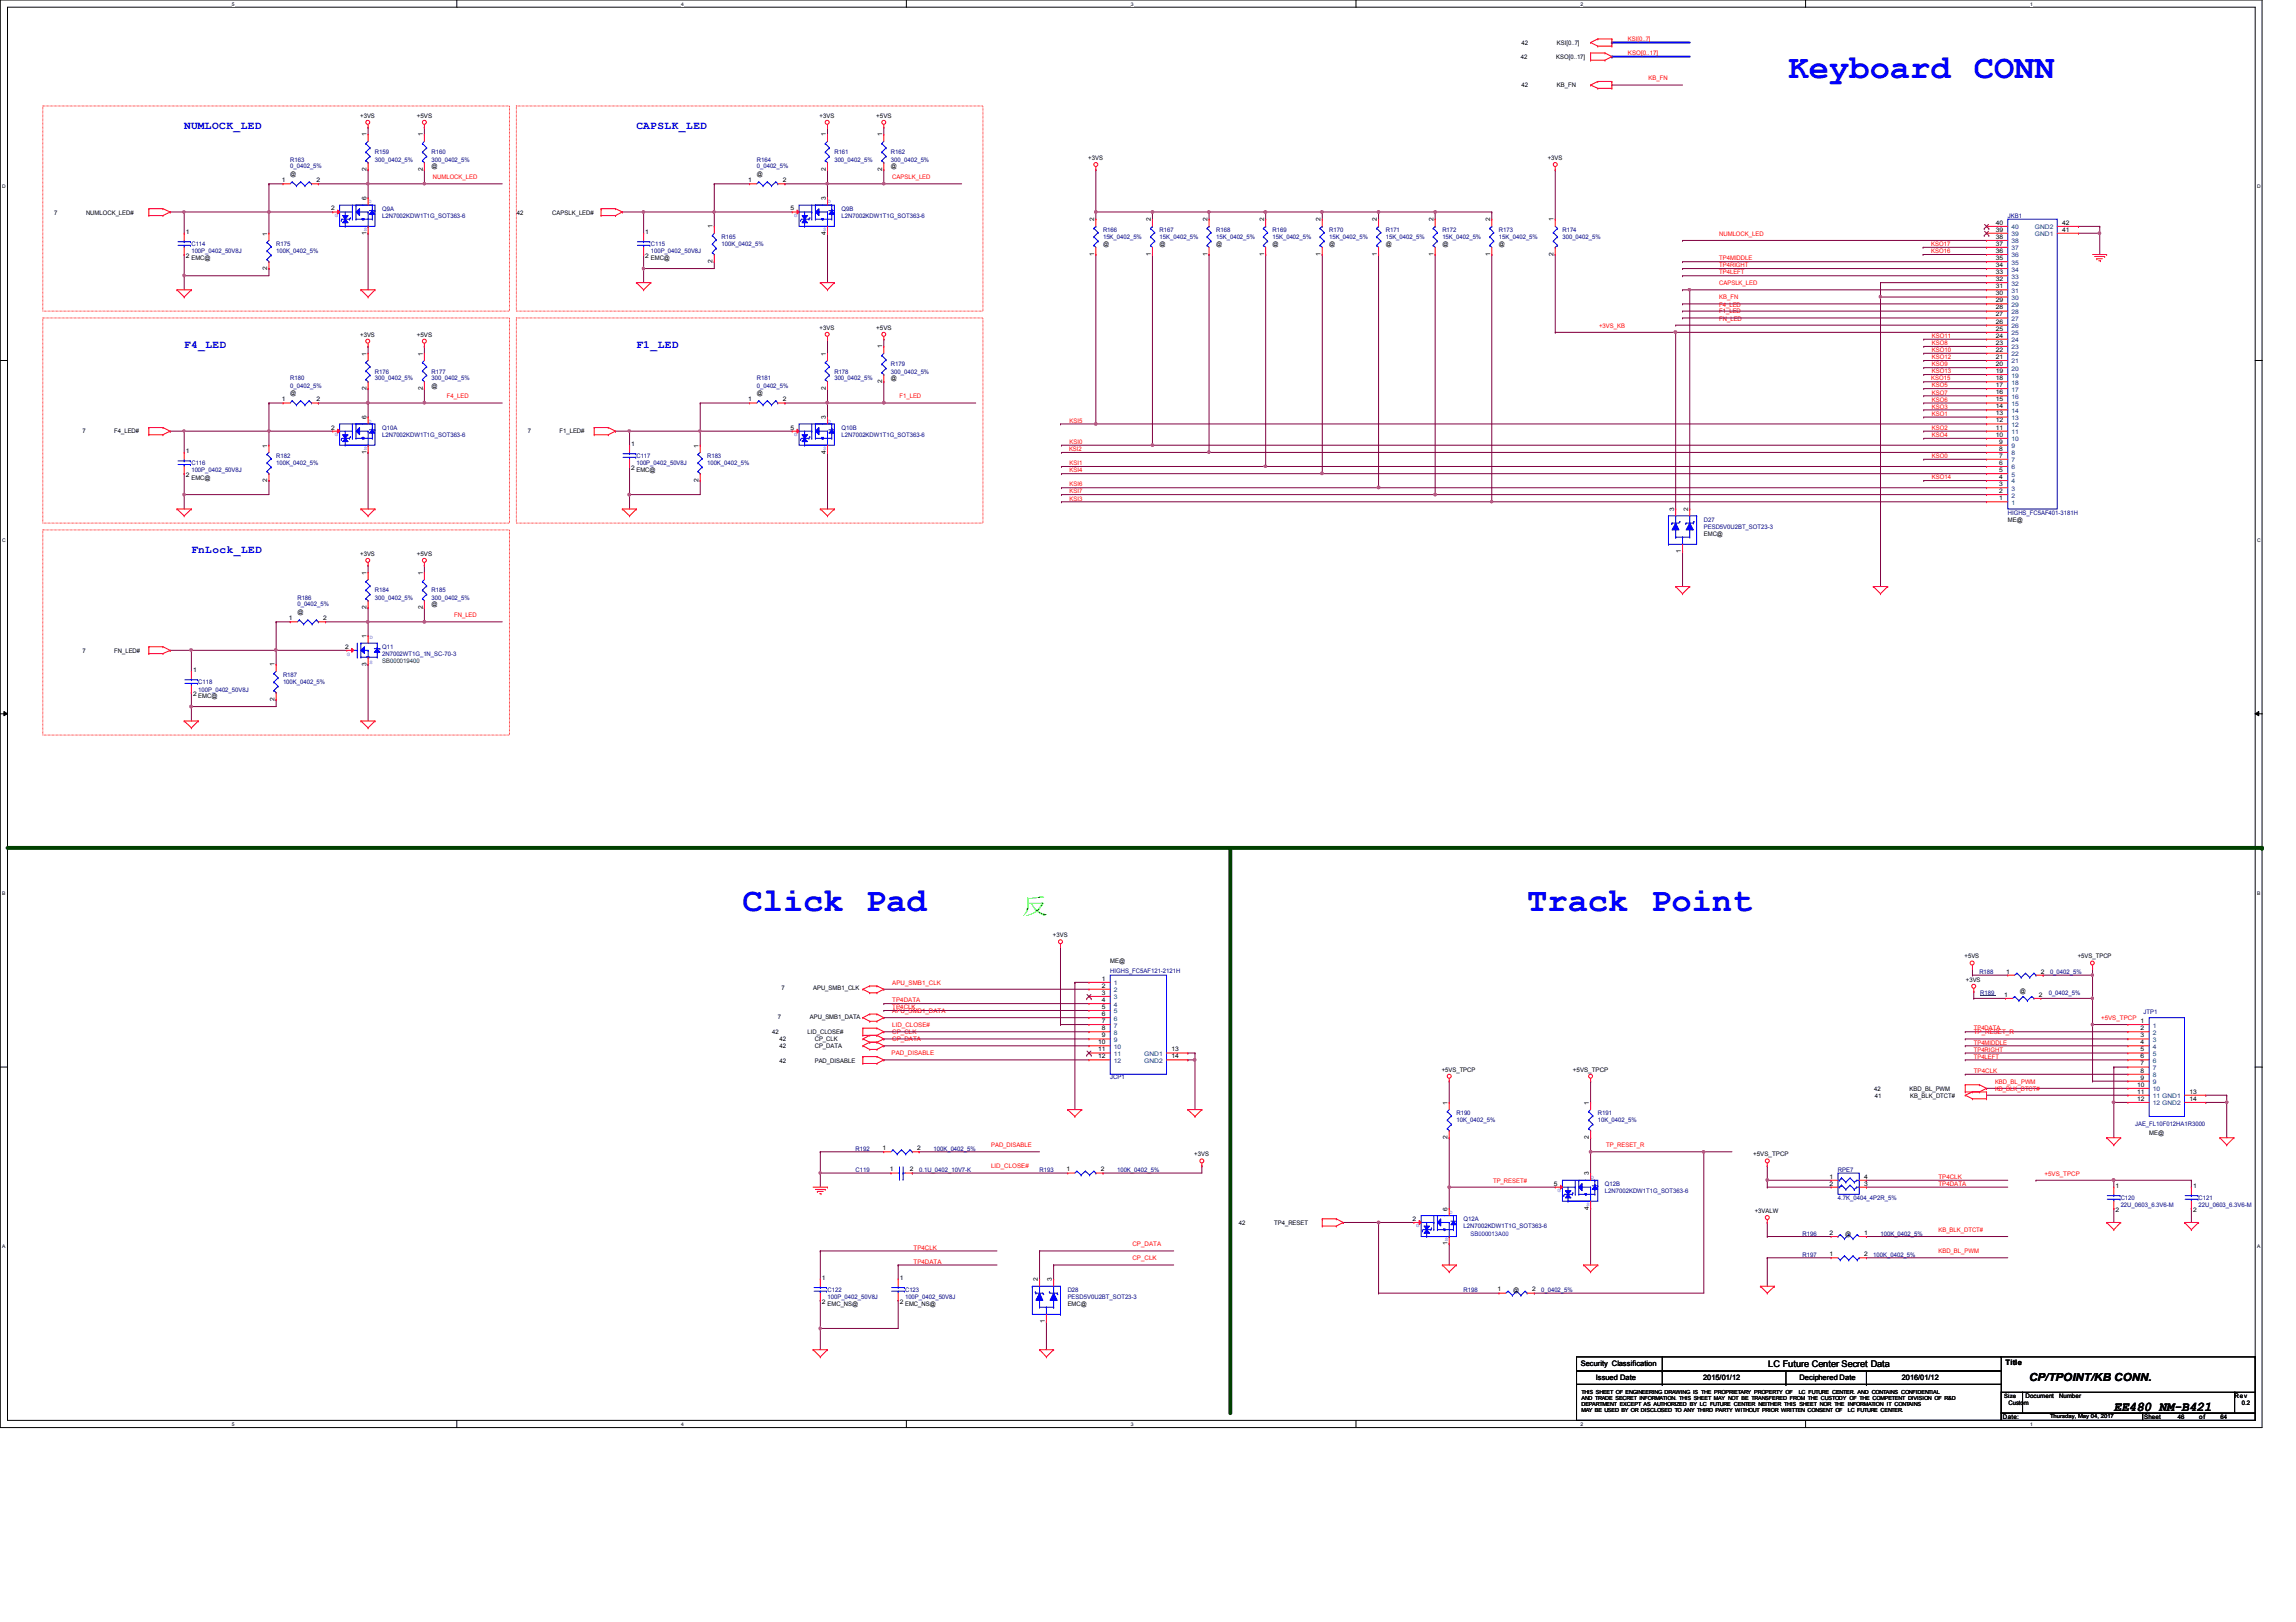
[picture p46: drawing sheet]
<svg xmlns="http://www.w3.org/2000/svg" width="297mm" height="210mm" viewBox="0 0 297 210" stroke-linecap="round" stroke-linejoin="round" font-family="sans-serif">
<defs><g id="words">
<g font-size="4.4" fill="#00f">
<text x="231.4" y="10.1">Keyboard CONN</text>
<text x="96.1" y="117.9">Click Pad</text>
<text x="197.6" y="117.9">Track Point</text>
</g>
<text font-size="2.9" fill="#0f0" x="132.2" y="118.3">反</text>
<text font-size="1.7" x="273.5" y="182.5">EE480 NM-B421</text>
<g font-size="1.4" fill="#00f">
<text x="23.8" y="16.7">NUMLOCK_LED</text>
<text x="82.3" y="16.7">CAPSLK_LED</text>
<text x="23.8" y="45">F4_LED</text>
<text x="82.3" y="45">F1_LED</text>
<text x="24.8" y="71.6">FnLock_LED</text>
</g>
<text font-size="1.4" x="262.5" y="178.7">CP/TPOINT/KB CONN.</text>
<text font-size="1.2" x="228.8" y="177">LC Future Center Secret Data</text>
<g font-size="1">
<text x="204.5" y="176.8">Security Classification</text>
<text x="206.5" y="178.6">Issued Date</text>
<text x="220.3" y="178.6">2015/01/12</text>
<text x="232.8" y="178.6">Deciphered Date</text>
<text x="246" y="178.6">2016/01/12</text>
<text x="259.5" y="176.6">Title</text>
</g>
<g font-size=".8">
<text x="196.8" y="5.8">42</text>
<text x="201.4" y="5.8">KSI[0..7]</text>
<text x="196.8" y="7.6">42</text>
<text x="196.8" y="11.3">42</text>
<text x="201.3" y="7.6">KSO[0..17]</text>
<text x="201.4" y="11.3">KB_FN</text>
<text x="46.6" y="15.2">+3VS</text>
<text x="47.4" y="17.7" transform="rotate(-90 47.4 17.7)">1</text>
<text x="53.9" y="15.2">+5VS</text>
<text x="54.7" y="17.7" transform="rotate(-90 54.7 17.7)">1</text>
<text x="106" y="15.2">+3VS</text>
<text x="106.8" y="17.7" transform="rotate(-90 106.8 17.7)">1</text>
<text x="113.4" y="15.2">+5VS</text>
<text x="114.1" y="17.7" transform="rotate(-90 114.1 17.7)">1</text>
<text x="36.4" y="23.6">1</text>
<text x="37.5" y="22.7">@</text>
<text x="40.9" y="23.6">2</text>
<text x="47.4" y="22.1" transform="rotate(-90 47.4 22.1)">2</text>
<text x="54.7" y="22.1" transform="rotate(-90 54.7 22.1)">2</text>
<text x="55.8" y="21.8">@</text>
<text x="96.8" y="23.6">1</text>
<text x="97.9" y="22.7">@</text>
<text x="101.3" y="23.6">2</text>
<text x="106.8" y="22.1" transform="rotate(-90 106.8 22.1)">2</text>
<text x="114.1" y="22.1" transform="rotate(-90 114.1 22.1)">2</text>
<text x="115.3" y="21.8">@</text>
<text x="140.8" y="20.7">+3VS</text>
<text x="200.2" y="20.7">+3VS</text>
<text x="7" y="27.8">7</text>
<text x="11.1" y="27.8">NUMLOCK_LED#</text>
<text x="42.8" y="27.2">2</text>
<text x="47.4" y="25.9" transform="rotate(-90 47.4 25.9)">6</text>
<text x="66.9" y="27.8">42</text>
<text x="71.5" y="27.8">CAPSLK_LED#</text>
<text x="92.2" y="29.5" transform="rotate(-90 92.2 29.5)">1</text>
<text x="102.3" y="27.2">5</text>
<text x="106.8" y="25.9" transform="rotate(-90 106.8 25.9)">3</text>
<text x="141.6" y="28.7" transform="rotate(-90 141.6 28.7)">2</text>
<text x="148.9" y="28.7" transform="rotate(-90 148.9 28.7)">2</text>
<text x="156.2" y="28.7" transform="rotate(-90 156.2 28.7)">2</text>
<text x="163.5" y="28.7" transform="rotate(-90 163.5 28.7)">2</text>
<text x="170.9" y="28.7" transform="rotate(-90 170.9 28.7)">2</text>
<text x="178.1" y="28.7" transform="rotate(-90 178.1 28.7)">2</text>
<text x="185.5" y="28.7" transform="rotate(-90 185.5 28.7)">2</text>
<text x="192.8" y="28.7" transform="rotate(-90 192.8 28.7)">2</text>
<text x="201" y="28.7" transform="rotate(-90 201 28.7)">1</text>
<text x="258.2" y="30">39</text>
<text x="258.2" y="29.1">40</text>
<text x="266.8" y="30">41</text>
<text x="266.8" y="29.1">42</text>
<text x="24" y="30.3">1</text>
<text x="24" y="33.4">2</text>
<text x="24.8" y="33.7">EMC@</text>
<text x="34.6" y="35" transform="rotate(-90 34.6 35)">2</text>
<text x="34.6" y="30.5" transform="rotate(-90 34.6 30.5)">1</text>
<text x="47.4" y="30.4" transform="rotate(-90 47.4 30.4)">1</text>
<text x="83.5" y="30.3">1</text>
<text x="83.5" y="33.4">2</text>
<text x="84.2" y="33.7">EMC@</text>
<text x="92.2" y="34" transform="rotate(-90 92.2 34)">2</text>
<text x="106.8" y="30.4" transform="rotate(-90 106.8 30.4)">4</text>
<text x="141.6" y="33.1" transform="rotate(-90 141.6 33.1)">1</text>
<text x="142.7" y="31.9">@</text>
<text x="148.9" y="33.1" transform="rotate(-90 148.9 33.1)">1</text>
<text x="150" y="31.9">@</text>
<text x="156.2" y="33.1" transform="rotate(-90 156.2 33.1)">1</text>
<text x="157.3" y="31.9">@</text>
<text x="163.5" y="33.1" transform="rotate(-90 163.5 33.1)">1</text>
<text x="164.6" y="31.9">@</text>
<text x="170.9" y="33.1" transform="rotate(-90 170.9 33.1)">1</text>
<text x="172" y="31.9">@</text>
<text x="178.1" y="33.1" transform="rotate(-90 178.1 33.1)">1</text>
<text x="179.3" y="31.9">@</text>
<text x="185.5" y="33.1" transform="rotate(-90 185.5 33.1)">1</text>
<text x="186.6" y="31.9">@</text>
<text x="192.8" y="33.1" transform="rotate(-90 192.8 33.1)">1</text>
<text x="193.9" y="31.9">@</text>
<text x="201" y="33.1" transform="rotate(-90 201 33.1)">2</text>
<text x="258.2" y="35.5">33</text>
<text x="258.2" y="34.5">34</text>
<text x="258.2" y="33.7">35</text>
<text x="258.2" y="32.7">36</text>
<text x="258.2" y="31.8">37</text>
<text x="258.2" y="30.9">38</text>
<text x="258.2" y="41.9">26</text>
<text x="258.2" y="40.9">27</text>
<text x="258.2" y="40">28</text>
<text x="258.2" y="39.1">29</text>
<text x="258.2" y="38.2">30</text>
<text x="258.2" y="37.3">31</text>
<text x="258.2" y="36.4">32</text>
<text x="46.6" y="43.6">+3VS</text>
<text x="47.4" y="46" transform="rotate(-90 47.4 46)">1</text>
<text x="53.9" y="43.6">+5VS</text>
<text x="54.7" y="46" transform="rotate(-90 54.7 46)">1</text>
<text x="106" y="42.7">+3VS</text>
<text x="106.8" y="46" transform="rotate(-90 106.8 46)">1</text>
<text x="113.4" y="42.7">+5VS</text>
<text x="114.1" y="45.1" transform="rotate(-90 114.1 45.1)">1</text>
<text x="258.2" y="47.4">20</text>
<text x="258.2" y="46.4">21</text>
<text x="258.2" y="45.5">22</text>
<text x="258.2" y="44.6">23</text>
<text x="258.2" y="43.7">24</text>
<text x="258.2" y="42.8">25</text>
<text x="36.4" y="51.9">1</text>
<text x="37.5" y="51.1">@</text>
<text x="40.9" y="51.9">2</text>
<text x="47.4" y="50.5" transform="rotate(-90 47.4 50.5)">2</text>
<text x="54.7" y="50.5" transform="rotate(-90 54.7 50.5)">2</text>
<text x="55.8" y="50.2">@</text>
<text x="96.8" y="51.9">1</text>
<text x="97.9" y="51.1">@</text>
<text x="101.3" y="51.9">2</text>
<text x="106.8" y="50.5" transform="rotate(-90 106.8 50.5)">2</text>
<text x="114.1" y="49.6" transform="rotate(-90 114.1 49.6)">2</text>
<text x="115.3" y="49.2">@</text>
<text x="258.2" y="53.8">13</text>
<text x="258.2" y="52.8">14</text>
<text x="258.2" y="51.9">15</text>
<text x="258.2" y="51">16</text>
<text x="258.2" y="50.1">17</text>
<text x="258.2" y="49.2">18</text>
<text x="258.2" y="48.3">19</text>
<text x="10.7" y="56.1">7</text>
<text x="14.8" y="56.1">F4_LED#</text>
<text x="24" y="58.6">1</text>
<text x="34.6" y="57.9" transform="rotate(-90 34.6 57.9)">1</text>
<text x="42.8" y="55.6">2</text>
<text x="47.4" y="58.7" transform="rotate(-90 47.4 58.7)">1</text>
<text x="47.4" y="54.2" transform="rotate(-90 47.4 54.2)">6</text>
<text x="68.3" y="56.1">7</text>
<text x="72.4" y="56.1">F1_LED#</text>
<text x="81.7" y="57.7">1</text>
<text x="90.4" y="57.9" transform="rotate(-90 90.4 57.9)">1</text>
<text x="102.3" y="55.6">5</text>
<text x="106.8" y="58.7" transform="rotate(-90 106.8 58.7)">4</text>
<text x="106.8" y="54.2" transform="rotate(-90 106.8 54.2)">3</text>
<text x="258.2" y="56.5">10</text>
<text x="258.2" y="55.6">11</text>
<text x="258.2" y="54.7">12</text>
<text x="258.7" y="59.2">7</text>
<text x="258.7" y="58.3">8</text>
<text x="258.7" y="57.4">9</text>
<text x="24" y="61.8">2</text>
<text x="24.8" y="62.1">EMC@</text>
<text x="34.6" y="62.4" transform="rotate(-90 34.6 62.4)">2</text>
<text x="81.7" y="60.8">2</text>
<text x="82.3" y="61.1">EMC@</text>
<text x="90.4" y="62.4" transform="rotate(-90 90.4 62.4)">2</text>
<text x="258.7" y="64.7">1</text>
<text x="258.7" y="63.8">2</text>
<text x="258.7" y="62.9">3</text>
<text x="258.7" y="62">4</text>
<text x="258.7" y="61.1">5</text>
<text x="258.7" y="60.2">6</text>
<text x="46.6" y="71.9">+3VS</text>
<text x="53.9" y="71.9">+5VS</text>
<text x="216.6" y="66.1" transform="rotate(-90 216.6 66.1)">3</text>
<text x="217.5" y="71.5" transform="rotate(-90 217.5 71.5)">1</text>
<text x="218.4" y="66.1" transform="rotate(-90 218.4 66.1)">2</text>
<text x="220.4" y="69.3">EMC@</text>
<text x="259.8" y="67.5">ME@</text>
<text x="47.4" y="74.4" transform="rotate(-90 47.4 74.4)">1</text>
<text x="54.7" y="74.4" transform="rotate(-90 54.7 74.4)">1</text>
<text x="37.4" y="80.3">1</text>
<text x="38.5" y="79.4">@</text>
<text x="41.8" y="80.3">2</text>
<text x="44.7" y="83.9">2</text>
<text x="47.4" y="82.6" transform="rotate(-90 47.4 82.6)">1</text>
<text x="47.4" y="78.8" transform="rotate(-90 47.4 78.8)">2</text>
<text x="54.7" y="78.8" transform="rotate(-90 54.7 78.8)">2</text>
<text x="55.8" y="78.5">@</text>
<text x="10.7" y="84.5">7</text>
<text x="14.8" y="84.5">FN_LED#</text>
<text x="25" y="87">1</text>
<text x="35.5" y="86.2" transform="rotate(-90 35.5 86.2)">1</text>
<text x="47.4" y="86.1" transform="rotate(-90 47.4 86.1)">3</text>
<text x="25" y="90.1">2</text>
<text x="25.7" y="90.4">EMC@</text>
<text x="35.5" y="90.7" transform="rotate(-90 35.5 90.7)">2</text>
<text x="136.2" y="121.3">+3VS</text>
<text x="143.6" y="124.7">ME@</text>
<text x="254.2" y="124">+5VS</text>
<text x="259.5" y="126">1</text>
<text x="264" y="126">2</text>
<text x="268.8" y="124">+5VS_TPCP</text>
<text x="100.6" y="131.9">7</text>
<text x="101.1" y="128.1">7</text>
<text x="104.8" y="131.9">APU_SMB1_DATA</text>
<text x="105.2" y="128.1">APU_SMB1_CLK</text>
<text x="142.5" y="126.9">1</text>
<text x="142.5" y="127.8">2</text>
<text x="142.5" y="128.7">3</text>
<text x="142.5" y="129.7">4</text>
<text x="142.5" y="130.6">5</text>
<text x="142.5" y="131.5">6</text>
<text x="254.3" y="127">+3VS</text>
<text x="259.3" y="129">1</text>
<text x="261.3" y="128.5">@</text>
<text x="263.8" y="129">2</text>
<text x="99.9" y="133.8">42</text>
<text x="100.8" y="135.6">42</text>
<text x="100.8" y="134.7">42</text>
<text x="100.8" y="137.5">42</text>
<text x="104.5" y="133.8">LID_CLOSE#</text>
<text x="105.4" y="135.6">CP_DATA</text>
<text x="105.4" y="134.7">CP_CLK</text>
<text x="105.4" y="137.5">PAD_DISABLE</text>
<text x="142.1" y="135.1">10</text>
<text x="142.1" y="136.1">11</text>
<text x="142.1" y="136.9">12</text>
<text x="142.5" y="132.4">7</text>
<text x="142.5" y="133.3">8</text>
<text x="142.5" y="134.2">9</text>
<text x="151.6" y="136.1">13</text>
<text x="151.6" y="136.9">14</text>
<text x="276.9" y="132.4">1</text>
<text x="276.9" y="135.1">4</text>
<text x="276.9" y="133.3">2</text>
<text x="276.9" y="136.1">5</text>
<text x="276.9" y="134.2">3</text>
<text x="276.9" y="137.9">7</text>
<text x="276.9" y="136.9">6</text>
<text x="186.5" y="138.7">+5VS_TPCP</text>
<text x="187.3" y="143" transform="rotate(-90 187.3 143)">1</text>
<text x="203.5" y="138.7">+5VS_TPCP</text>
<text x="205.6" y="143" transform="rotate(-90 205.6 143)">1</text>
<text x="242.5" y="141.1">42</text>
<text x="242.6" y="142.1">41</text>
<text x="247.1" y="141.1">KBD_BL_PWM</text>
<text x="247.1" y="142.1">KB_BLK_DTCT#</text>
<text x="276.5" y="140.6">10</text>
<text x="276.5" y="141.5">11</text>
<text x="276.5" y="142.5">12</text>
<text x="276.9" y="138.8">8</text>
<text x="276.9" y="139.7">9</text>
<text x="283.2" y="141.5">13</text>
<text x="283.2" y="142.5">14</text>
<text x="114.2" y="148.8">1</text>
<text x="118.7" y="148.8">2</text>
<text x="154.5" y="149.6">+3VS</text>
<text x="187.3" y="147.4" transform="rotate(-90 187.3 147.4)">2</text>
<text x="205.6" y="147.4" transform="rotate(-90 205.6 147.4)">2</text>
<text x="226.8" y="149.6">+5VS_TPCP</text>
<text x="278" y="146.9">ME@</text>
<text x="115.1" y="151.6">1</text>
<text x="117.7" y="151.6">2</text>
<text x="138" y="151.6">1</text>
<text x="142.4" y="151.6">2</text>
<text x="201" y="153.4">5</text>
<text x="205.6" y="152.1" transform="rotate(-90 205.6 152.1)">3</text>
<text x="236.7" y="152.5">1</text>
<text x="236.7" y="153.4">2</text>
<text x="241.2" y="152.5">4</text>
<text x="241.2" y="153.4">3</text>
<text x="273.7" y="153.8">1</text>
<text x="283.7" y="153.8">1</text>
<text x="160.3" y="158.5">42</text>
<text x="164.8" y="158.5">TP4_RESET</text>
<text x="182.7" y="158">2</text>
<text x="187.3" y="161.1" transform="rotate(-90 187.3 161.1)">1</text>
<text x="187.3" y="156.7" transform="rotate(-90 187.3 156.7)">6</text>
<text x="205.6" y="156.5" transform="rotate(-90 205.6 156.5)">4</text>
<text x="227" y="157">+3VALW</text>
<text x="236.7" y="159.8">2</text>
<text x="238.7" y="159.9">@</text>
<text x="241.2" y="159.8">1</text>
<text x="273.7" y="156.8">2</text>
<text x="283.7" y="156.8">2</text>
<text x="106.3" y="165.7">1</text>
<text x="116.4" y="165.7">1</text>
<text x="134.3" y="165.8" transform="rotate(-90 134.3 165.8)">2</text>
<text x="136.1" y="165.8" transform="rotate(-90 136.1 165.8)">3</text>
<text x="193.7" y="167.1">1</text>
<text x="195.7" y="167.2">@</text>
<text x="198.2" y="167.1">2</text>
<text x="236.7" y="162.6">1</text>
<text x="241.2" y="162.6">2</text>
<text x="106.3" y="168.7">2</text>
<text x="107.1" y="169">EMC_NS@</text>
<text x="116.4" y="168.7">2</text>
<text x="117.1" y="169">EMC_NS@</text>
<text x="135.2" y="171.2" transform="rotate(-90 135.2 171.2)">1</text>
<text x="138.1" y="169">EMC@</text>
<text x="259.1" y="183.6">Date:</text>
<text x="259.3" y="180.9">Size</text>
<text x="259.8" y="181.8">Custom</text>
<text x="262" y="180.9">Document</text>
<text x="266.4" y="180.9">Number</text>
<text x="277.4" y="183.6">Sheet</text>
<text x="281.8" y="183.6">46</text>
<text x="284.5" y="183.6">of</text>
<text x="287.3" y="183.6">64</text>
<text x="289.1" y="180.9">Rev</text>
<text x="290" y="181.8">0.2</text>
</g>
<g font-size=".8" fill="#f00">
<text x="210.6" y="5.2">KSI[0..7]</text>
<text x="210.6" y="7.1">KSO[0..17]</text>
<text x="213.3" y="10.4">KB_FN</text>
<text x="56" y="23.2">NUMLOCK_LED</text>
<text x="115.4" y="23.2">CAPSLK_LED</text>
<text x="222.4" y="30.5">NUMLOCK_LED</text>
<text x="222.4" y="33.7">TP4MIDDLE</text>
<text x="222.4" y="34.6">TP4RIGHT</text>
<text x="222.4" y="35.5">TP4LEFT</text>
<text x="249.8" y="31.8">KSO17</text>
<text x="249.8" y="32.8">KSO16</text>
<text x="222.4" y="38.7">KB_FN</text>
<text x="222.4" y="41.5">FN_LED</text>
<text x="222.4" y="40.6">F1_LED</text>
<text x="222.4" y="39.7">F4_LED</text>
<text x="222.4" y="36.9">CAPSLK_LED</text>
<text x="206.9" y="42.4">+3VS_KB</text>
<text x="249.9" y="45.6">KSO10</text>
<text x="249.9" y="43.7">KSO11</text>
<text x="249.9" y="46.5">KSO12</text>
<text x="249.9" y="44.7">KSO8</text>
<text x="249.9" y="47.4">KSO9</text>
<text x="57.8" y="51.6">F4_LED</text>
<text x="116.4" y="51.6">F1_LED</text>
<text x="249.8" y="49.2">KSO15</text>
<text x="249.9" y="48.3">KSO13</text>
<text x="249.9" y="52.9">KSO3</text>
<text x="249.9" y="52">KSO6</text>
<text x="249.9" y="51.1">KSO7</text>
<text x="249.9" y="53.8">KSO1</text>
<text x="249.9" y="50.1">KSO5</text>
<text x="138.3" y="58.4">KSI2</text>
<text x="138.4" y="57.4">KSI0</text>
<text x="138.4" y="54.7">KSI5</text>
<text x="249.9" y="56.6">KSO4</text>
<text x="249.9" y="55.6">KSO2</text>
<text x="249.9" y="59.3">KSO0</text>
<text x="138.4" y="64.8">KSI3</text>
<text x="138.4" y="61.1">KSI4</text>
<text x="138.4" y="62.9">KSI6</text>
<text x="138.4" y="63.8">KSI7</text>
<text x="138.4" y="60.2">KSI1</text>
<text x="249.9" y="62">KSO14</text>
<text x="58.8" y="79.9">FN_LED</text>
<text x="115.4" y="129.7">TP4DATA</text>
<text x="115.4" y="130.6">TP4CLK</text>
<text x="115.4" y="127.4">APU_SMB1_CLK</text>
<text x="115.4" y="131.1">APU_SMB1_DATA</text>
<text x="271.8" y="132">+5VS_TPCP</text>
<text x="115.4" y="136.6">PAD_DISABLE</text>
<text x="115.4" y="133.9">CP_CLK</text>
<text x="115.4" y="134.7">CP_DATA</text>
<text x="115.4" y="132.9">LID_CLOSE#</text>
<text x="255.4" y="133.3">TP4DATA</text>
<text x="255.4" y="133.9">TP_RESET_R</text>
<text x="255.4" y="137">TP4LEFT</text>
<text x="255.4" y="136.1">TP4RIGHT</text>
<text x="255.4" y="135.2">TP4MIDDLE</text>
<text x="255.4" y="138.9">TP4CLK</text>
<text x="258.1" y="140.3">KBD_BL_PWM</text>
<text x="258.1" y="141.1">KB_BLK_DTCT#</text>
<text x="128.2" y="148.5">PAD_DISABLE</text>
<text x="207.8" y="148.5">TP_RESET_R</text>
<text x="128.2" y="151.2">LID_CLOSE#</text>
<text x="193.2" y="153">TP_RESET#</text>
<text x="250.8" y="152.6">TP4CLK</text>
<text x="250.8" y="153.5">TP4DATA</text>
<text x="264.5" y="152.1">+5VS_TPCP</text>
<text x="118.2" y="161.7">TP4CLK</text>
<text x="146.5" y="161.3">CP_DATA</text>
<text x="250.8" y="159.4">KB_BLK_DTCT#</text>
<text x="118.2" y="163.5">TP4DATA</text>
<text x="146.5" y="163.1">CP_CLK</text>
<text x="250.8" y="162.2">KBD_BL_PWM</text>
</g>
<g font-size=".8" fill="#000080">
<text x="37.5" y="20.9">R163</text>
<text x="37.5" y="21.8">0_0402_5%</text>
<text x="48.5" y="20">R159</text>
<text x="48.5" y="20.9">300_0402_5%</text>
<text x="55.8" y="20">R160</text>
<text x="55.8" y="20.9">300_0402_5%</text>
<text x="97.9" y="20.9">R164</text>
<text x="97.9" y="21.8">0_0402_5%</text>
<text x="107.9" y="20">R161</text>
<text x="107.9" y="20.9">300_0402_5%</text>
<text x="115.3" y="20">R162</text>
<text x="115.3" y="20.9">300_0402_5%</text>
<text x="49.4" y="27.3">Q9A</text>
<text x="49.4" y="28.2">L2N7002KDW1T1G_SOT363-6</text>
<text x="108.9" y="27.3">Q9B</text>
<text x="108.9" y="28.2">L2N7002KDW1T1G_SOT363-6</text>
<text x="259.8" y="28.2">JKB1</text>
<text x="24.8" y="31.9">C114</text>
<text x="24.8" y="32.8">100P_0402_50V8J</text>
<text x="35.7" y="31.9">R175</text>
<text x="35.7" y="32.8">100K_0402_5%</text>
<text x="84.2" y="31.9">C115</text>
<text x="84.2" y="32.8">100P_0402_50V8J</text>
<text x="93.3" y="30.9">R165</text>
<text x="93.3" y="31.9">100K_0402_5%</text>
<text x="142.7" y="30.1">R166</text>
<text x="142.7" y="30.9">15K_0402_5%</text>
<text x="150" y="30.1">R167</text>
<text x="150" y="30.9">15K_0402_5%</text>
<text x="157.3" y="30.1">R168</text>
<text x="157.3" y="30.9">15K_0402_5%</text>
<text x="164.6" y="30.1">R169</text>
<text x="164.6" y="30.9">15K_0402_5%</text>
<text x="172" y="30.1">R170</text>
<text x="172" y="30.9">15K_0402_5%</text>
<text x="179.3" y="30.1">R171</text>
<text x="179.3" y="30.9">15K_0402_5%</text>
<text x="186.6" y="30.1">R172</text>
<text x="186.6" y="30.9">15K_0402_5%</text>
<text x="193.9" y="30.1">R173</text>
<text x="193.9" y="30.9">15K_0402_5%</text>
<text x="202.1" y="30.1">R174</text>
<text x="202.1" y="30.9">300_0402_5%</text>
<text x="115.3" y="47.4">R179</text>
<text x="37.5" y="49.2">R180</text>
<text x="37.5" y="50.2">0_0402_5%</text>
<text x="48.5" y="48.3">R176</text>
<text x="48.5" y="49.2">300_0402_5%</text>
<text x="55.8" y="48.3">R177</text>
<text x="55.8" y="49.2">300_0402_5%</text>
<text x="97.9" y="49.2">R181</text>
<text x="97.9" y="50.2">0_0402_5%</text>
<text x="107.9" y="48.3">R178</text>
<text x="107.9" y="49.2">300_0402_5%</text>
<text x="115.3" y="48.3">300_0402_5%</text>
<text x="35.7" y="59.3">R182</text>
<text x="49.4" y="55.6">Q10A</text>
<text x="49.4" y="56.6">L2N7002KDW1T1G_SOT363-6</text>
<text x="82.3" y="59.3">C117</text>
<text x="91.5" y="59.3">R183</text>
<text x="108.9" y="55.6">Q10B</text>
<text x="108.9" y="56.6">L2N7002KDW1T1G_SOT363-6</text>
<text x="24.8" y="60.2">C116</text>
<text x="24.8" y="61.1">100P_0402_50V8J</text>
<text x="35.7" y="60.2">100K_0402_5%</text>
<text x="82.3" y="60.2">100P_0402_50V8J</text>
<text x="91.5" y="60.2">100K_0402_5%</text>
<text x="220.4" y="67.5">D27</text>
<text x="220.4" y="68.5">PESD5V0U2BT_SOT23-3</text>
<text x="259.8" y="66.6">HIGHS_FC5AF401-3181H</text>
<text x="38.5" y="77.6">R186</text>
<text x="48.5" y="76.7">R184</text>
<text x="48.5" y="77.6">300_0402_5%</text>
<text x="55.8" y="76.7">R185</text>
<text x="55.8" y="77.6">300_0402_5%</text>
<text x="38.5" y="78.5">0_0402_5%</text>
<text x="49.4" y="84">Q11</text>
<text x="25.7" y="88.6">C118</text>
<text x="25.7" y="89.5">100P_0402_50V8J</text>
<text x="36.6" y="87.6">R187</text>
<text x="36.6" y="88.6">100K_0402_5%</text>
<text x="49.4" y="84.9">2N7002WT1G_1N_SC-70-3</text>
<text x="143.6" y="125.9">HIGHS_FC5AF121-2121H</text>
<text x="256.1" y="126.1">R188</text>
<text x="256.2" y="128.8">R189</text>
<text x="265" y="128.8">0_0402_5%</text>
<text x="265.2" y="126.1">0_0402_5%</text>
<text x="277.3" y="131.2">JTP1</text>
<text x="143.6" y="139.6">JCP1</text>
<text x="110.7" y="148.9">R192</text>
<text x="120.8" y="148.9">100K_0402_5%</text>
<text x="188.4" y="144.4">R190</text>
<text x="188.4" y="145.2">10K_0402_5%</text>
<text x="206.7" y="144.4">R191</text>
<text x="206.7" y="145.2">10K_0402_5%</text>
<text x="276.2" y="145.7">JAE_FL10F012HA1R3000</text>
<text x="110.7" y="151.6">C119</text>
<text x="118.9" y="151.6">0.1U_0402_10V7-K</text>
<text x="134.5" y="151.6">R193</text>
<text x="144.5" y="151.6">100K_0402_5%</text>
<text x="207.6" y="153.5">Q12B</text>
<text x="207.6" y="154.4">L2N7002KDW1T1G_SOT363-6</text>
<text x="237.8" y="151.6">RPE7</text>
<text x="237.8" y="155.3">4.7K_0404_4P2R_5%</text>
<text x="274.4" y="155.3">C120</text>
<text x="284.4" y="155.3">C121</text>
<text x="189.4" y="158.1">Q12A</text>
<text x="189.4" y="159">L2N7002KDW1T1G_SOT363-6</text>
<text x="233.2" y="159.9">R196</text>
<text x="243.3" y="159.9">100K_0402_5%</text>
<text x="274.4" y="156.2">22U_0603_6.3V6-M</text>
<text x="284.4" y="156.2">22U_0603_6.3V6-M</text>
<text x="107.1" y="167.2">C122</text>
<text x="117.1" y="167.2">C123</text>
<text x="138.1" y="167.2">D28</text>
<text x="189.4" y="167.2">R198</text>
<text x="199.4" y="167.2">0_0402_5%</text>
<text x="233.2" y="162.6">R197</text>
<text x="242.4" y="162.6">100K_0402_5%</text>
<text x="107.1" y="168.1">100P_0402_50V8J</text>
<text x="117.1" y="168.1">100P_0402_50V8J</text>
<text x="138.1" y="168.1">PESD5V0U2BT_SOT23-3</text>
</g>
<g font-size=".8" fill="#004080">
<text x="260.2" y="29.7">40</text>
<text x="263.3" y="29.7">GND2</text>
<text x="260.2" y="35.1">34</text>
<text x="260.2" y="34.2">35</text>
<text x="260.2" y="33.3">36</text>
<text x="260.2" y="32.4">37</text>
<text x="260.2" y="31.5">38</text>
<text x="260.2" y="30.6">39</text>
<text x="263.3" y="30.6">GND1</text>
<text x="260.2" y="41.5">27</text>
<text x="260.2" y="40.6">28</text>
<text x="260.2" y="39.7">29</text>
<text x="260.2" y="38.8">30</text>
<text x="260.2" y="37.9">31</text>
<text x="260.2" y="37">32</text>
<text x="260.2" y="36.1">33</text>
<text x="260.2" y="48">20</text>
<text x="260.2" y="47">21</text>
<text x="260.2" y="46.1">22</text>
<text x="260.2" y="45.2">23</text>
<text x="260.2" y="44.3">24</text>
<text x="260.2" y="43.4">25</text>
<text x="260.2" y="42.5">26</text>
<text x="260.2" y="53.4">14</text>
<text x="260.2" y="52.5">15</text>
<text x="260.2" y="51.6">16</text>
<text x="260.2" y="50.7">17</text>
<text x="260.2" y="49.8">18</text>
<text x="260.2" y="48.9">19</text>
<text x="260.2" y="59.8">7</text>
<text x="260.2" y="58.9">8</text>
<text x="260.2" y="58">9</text>
<text x="260.2" y="57.1">10</text>
<text x="260.2" y="56.2">11</text>
<text x="260.2" y="55.2">12</text>
<text x="260.2" y="54.4">13</text>
<text x="260.2" y="65.3">1</text>
<text x="260.2" y="64.4">2</text>
<text x="260.2" y="63.5">3</text>
<text x="260.2" y="62.6">4</text>
<text x="260.2" y="61.7">5</text>
<text x="260.2" y="60.7">6</text>
<text x="144.1" y="127.5">1</text>
<text x="144.1" y="128.4">2</text>
<text x="144.1" y="129.3">3</text>
<text x="144.1" y="130.3">4</text>
<text x="144.1" y="131.1">5</text>
<text x="144.1" y="132.1">6</text>
<text x="144.1" y="133">7</text>
<text x="144.1" y="133.9">8</text>
<text x="144.1" y="134.8">9</text>
<text x="144.1" y="135.7">10</text>
<text x="144.1" y="136.7">11</text>
<text x="144.1" y="137.5">12</text>
<text x="148" y="136.7">GND1</text>
<text x="148" y="137.5">GND2</text>
<text x="278.5" y="133">1</text>
<text x="278.5" y="135.7">4</text>
<text x="278.5" y="133.9">2</text>
<text x="278.5" y="136.7">5</text>
<text x="278.5" y="134.8">3</text>
<text x="278.5" y="137.5">6</text>
<text x="278.5" y="139.4">8</text>
<text x="278.5" y="138.5">7</text>
<text x="278.5" y="141.2">10</text>
<text x="278.5" y="140.3">9</text>
<text x="278.5" y="142.1">11 GND1</text>
<text x="278.5" y="143">12 GND2</text>
</g>
<text font-size=".8" fill="#008000" x="49.4" y="85.8">SB000019400</text>
<text font-size=".8" fill="#00f" x="190.2" y="159.9">SB000013A00</text>
<g font-size=".7" fill="#00f">
<text x="43.3" y="28.1">G</text>
<text x="47.1" y="29.9">S</text>
<text x="47.6" y="26.3">D</text>
<text x="102.7" y="28.1">G</text>
<text x="106.5" y="29.9">S</text>
<text x="107.1" y="26.3">D</text>
<text x="43.3" y="56.4">G</text>
<text x="47.1" y="58.3">S</text>
<text x="47.6" y="54.7">D</text>
<text x="102.7" y="56.4">G</text>
<text x="106.5" y="58.3">S</text>
<text x="107.1" y="54.7">D</text>
<text x="47.8" y="82.7">D</text>
<text x="44.9" y="84.9">G</text>
<text x="47.8" y="85.9">S</text>
<text x="201.5" y="154.3">G</text>
<text x="205.8" y="152.5">D</text>
<text x="183.2" y="158.8">G</text>
<text x="186.9" y="160.7">S</text>
<text x="187.5" y="157.1">D</text>
<text x="205.2" y="156.1">S</text>
</g>
<g font-size=".7">
<text x="204.6" y="181.2">AND TRADE SECRET INFORMATION. THIS SHEET MAY NOT BE TRANSFERED FROM THE CUSTODY OF THE COMPETENT DIVISION OF R&amp;D</text>
<text x="204.6" y="180.4">THIS SHEET OF ENGINEERING DRAWING IS THE PROPRIETARY PROPERTY OF</text>
<text x="204.6" y="181.9">DEPARTMENT EXCEPT AS AUTHORIZED BY LC FUTURE CENTER NEITHER THIS SHEET NOR THE INFORMATION IT CONTAINS</text>
<text x="204.6" y="182.7">MAY BE USED BY OR DISCLOSED TO ANY THIRD PARTY WITHOUT PRIOR WRITTEN CONSENT OF</text>
<text x="232.7" y="180.4">LC FUTURE CENTER. AND CONTAINS CONFIDENTIAL</text>
<text x="239.1" y="182.7">LC FUTURE CENTER.</text>
<text x="265.2" y="183.5">Thursday, May 04, 2017</text>
</g>
<g font-size=".6">
<text x="30" y=".7">5</text>
<text x="88.1" y=".7">4</text>
<text x="146.3" y=".7">3</text>
<text x="204.5" y=".7">2</text>
<text x="262.6" y=".7">1</text>
<text x=".3" y="24.4">D</text>
<text x="292" y="24.4">D</text>
<text x=".3" y="70.1">C</text>
<text x="292" y="70.1">C</text>
<text x=".3" y="115.8">B</text>
<text x="292" y="115.8">B</text>
<text x=".3" y="161.5">A</text>
<text x="292" y="161.5">A</text>
<text x="30" y="184.5">5</text>
<text x="88.1" y="184.5">4</text>
<text x="146.3" y="184.5">3</text>
<text x="204.5" y="184.5">2</text>
<text x="262.6" y="184.5">1</text>
</g>
</g></defs>
<path d="M0 0h292.6v184.7h-292.6zM1 .9h290.8v182.9h-290.8z" fill="none" stroke="#000" stroke-width=".13"/>
<g fill="#fff">
<path d="M30 .1h.3v.7h-.3z"/>
<path d="M30 183.9h.3v.8h-.3z"/>
</g>
<path d="M59.1 0v.9M59.1 183.8v.9" fill="none" stroke="#000" stroke-width=".13"/>
<g fill="#fff">
<path d="M88.1 .1h.4v.7h-.4z"/>
<path d="M88.1 183.9h.4v.8h-.4z"/>
</g>
<path d="M117.3 0v.9M117.3 183.8v.9" fill="none" stroke="#000" stroke-width=".13"/>
<g fill="#fff">
<path d="M146.3 .1h.3v.7h-.3z"/>
<path d="M146.3 183.9h.3v.8h-.3z"/>
</g>
<path d="M175.4 0v.9M175.4 183.8v.9" fill="none" stroke="#000" stroke-width=".13"/>
<g fill="#fff">
<path d="M204.5 .1h.3v.7h-.3z"/>
<path d="M204.5 183.9h.3v.8h-.3z"/>
</g>
<path d="M233.6 0v.9M233.6 183.8v.9" fill="none" stroke="#000" stroke-width=".13"/>
<g fill="#fff">
<path d="M262.6 .1h.4v.7h-.4z"/>
<path d="M262.6 183.9h.4v.8h-.4z"/>
<path d="M.3 23.8h.5v.7h-.5z"/>
<path d="M292 23.8h.5v.7h-.5z"/>
<path d="M.3 69.5h.5v.7h-.5z"/>
<path d="M292 69.5h.5v.7h-.5z"/>
</g>
<path d="M0 46.7h1M291.8 46.7h.9" fill="none" stroke="#000" stroke-width=".13"/>
<g fill="#fff">
<path d="M.3 115.2h.4v.8h-.4z"/>
<path d="M292 115.2h.4v.8h-.4z"/>
</g>
<path d="M0 92.4h1M.5 92.1l.5 .3-.5 .2zM291.8 92.4l.4-.3v.5zM291.8 92.4h.9" fill="none" stroke="#000" stroke-width=".13"/>
<path d="M.5 92.1l.5 .3-.5 .2zM291.8 92.4l.4-.3v.5z" fill="#000"/>
<g fill="#fff">
<path d="M.3 161h.4v.7h-.4z"/>
<path d="M292 161h.4v.7h-.4z"/>
</g>
<path d="M0 138.1h1M291.8 138.1h.9" fill="none" stroke="#000" stroke-width=".13"/>
<path d="M159.2 109.7v73.2" fill="none" stroke="#004000" stroke-width=".51"/>
<circle cx="159.2" cy="109.7" r=".25" fill="#004000"/>
<path d="M1 109.7h291.6" fill="none" stroke="#004000" stroke-width=".51"/>
<circle cx="292.6" cy="109.7" r=".25" fill="#004000"/>
<path d="M5.5 13.7h60.4v26.6h-60.4zM66.8 13.7h60.4v26.6h-60.4zM5.5 41.1h60.4v26.6h-60.4zM66.8 41.1h60.4v26.6h-60.4zM5.5 68.6h60.4v26.5h-60.4z" fill="none" stroke="#f00" stroke-width=".13"/>
<g fill="none" stroke="#800040" stroke-width=".13">
<path d="M248.8 32h.1M248.8 32.9h.1M248.8 32h8.2M248.8 32.9h8.2M137.3 57.6h.1M137.3 57.6h11.8M201.2 43h.1M201.2 43h15.6M248.9 49.4h.1M248.9 45.7h.1M248.9 43.9h.1M248.9 48.5h.1"/>
<path d="M248.9 46.7h.1M248.9 53h.1M248.9 52.2h.1M248.9 44.8h.1M248.9 51.2h.1M248.9 56.7h.1M248.9 55.8h.1M248.9 49.4h8.1M248.9 45.7h8.1M248.9 43.9h8.1M248.9 48.5h8.1M248.9 46.7h8.1"/>
<path d="M248.9 53h8.1M248.9 52.2h8.1M248.9 44.8h8.1M248.9 51.2h8.1M248.9 56.7h8.1M248.9 55.8h8.1M248.9 62.2h.1M248.9 62.2h8.1"/>
</g>
<path d="M149 57.5h.2v.2h-.2z" fill-rule="evenodd" fill="#f0f"/>
<path d="M149 57.5h.2v.2h-.2z" fill="none" stroke="#f0f" stroke-width=".13"/>
<path d="M248.9 54h.1M248.9 50.3h.1M248.9 54h8.1M248.9 50.3h8.1M137.3 64.9h.1M137.3 64.9h55.7" fill="none" stroke="#800040" stroke-width=".13"/>
<path d="M192.9 64.8h.2v.2h-.2z" fill-rule="evenodd" fill="#f0f"/>
<path d="M192.9 64.8h.2v.2h-.2z" fill="none" stroke="#f0f" stroke-width=".13"/>
<path d="M137.2 54.9h.1M137.2 54.9h4.6M137.3 61.3h.1M137.3 61.3h33.8" fill="none" stroke="#800040" stroke-width=".13"/>
<path d="M170.9 61.1h.2v.3h-.2z" fill-rule="evenodd" fill="#f0f"/>
<path d="M170.9 61.1h.2v.3h-.2z" fill="none" stroke="#f0f" stroke-width=".13"/>
<path d="M248.9 47.6h.1M248.9 47.6h8.1M137.3 63.1h.1M137.3 63.1h41" fill="none" stroke="#800040" stroke-width=".13"/>
<path d="M178.2 62.9h.3v.3h-.3z" fill-rule="evenodd" fill="#f0f"/>
<path d="M178.2 62.9h.3v.3h-.3z" fill="none" stroke="#f0f" stroke-width=".13"/>
<path d="M137.3 64h.1M137.3 64h48.4" fill="none" stroke="#800040" stroke-width=".13"/>
<path d="M185.5 63.9h.3v.2h-.3z" fill-rule="evenodd" fill="#f0f"/>
<path d="M185.5 63.9h.3v.2h-.3z" fill="none" stroke="#f0f" stroke-width=".13"/>
<path d="M137.3 60.4h.1M137.3 60.4h26.4" fill="none" stroke="#800040" stroke-width=".13"/>
<path d="M163.6 60.2h.2v.2h-.2z" fill-rule="evenodd" fill="#f0f"/>
<path d="M163.6 60.2h.2v.2h-.2z" fill="none" stroke="#f0f" stroke-width=".13"/>
<path d="M208.5 7.3h.1M208.5 5.5h.1M208.5 7.3h10.1M208.5 5.5h10.1" fill="none" stroke="#00f" stroke-width=".25"/>
<path d="M201.2 22h.1M201.2 22v6.4M270.7 125.3h.1M270.7 125.3v.9M285.4 142.7h.1M288.1 141.7h.1M288.1 141.7v1h-2.7" fill="none" stroke="#800040" stroke-width=".13"/>
<path d="M287.9 142.5h.3v.2h-.3z" fill-rule="evenodd" fill="#f0f"/>
<path d="M287.9 142.5h.3v.2h-.3z" fill="none" stroke="#f0f" stroke-width=".13"/>
<path d="M273.5 138.1h.1M273.5 138.1h1.8M273.5 138.1v4.6M285.4 141.7h.1M285.4 141.7h2.7M288.1 142.7h.1M288.1 142.7v4.5" fill="none" stroke="#800040" stroke-width=".13"/>
<path d="M273.3 142.5h.2v.2h-.2z" fill-rule="evenodd" fill="#f0f"/>
<path d="M273.3 142.5h.2v.2h-.2z" fill="none" stroke="#f0f" stroke-width=".13"/>
<path d="M228.6 150.9h.1M228.6 150.9v1.8M241.5 152.7h.1M241.5 152.7h18.3" fill="none" stroke="#800040" stroke-width=".13"/>
<path d="M228.5 152.6h.3v.2h-.3z" fill-rule="evenodd" fill="#f0f"/>
<path d="M228.5 152.6h.3v.2h-.3z" fill="none" stroke="#f0f" stroke-width=".13"/>
<g fill="none" stroke="#800040" stroke-width=".13">
<path d="M114.3 129.9h.1M114.3 134.5h.1M114.3 135.3h.1M114.3 133.5h.1M114.3 130.8h.1M114.3 128h.1M114.3 131.7h.1M114.3 137.2h.1M114.3 129.9h26.6M114.3 134.5h26.6M114.3 135.3h26.6M114.3 133.5h26.6"/>
<path d="M114.3 130.8h26.6M114.3 128h26.6M114.3 131.7h26.6M114.3 137.2h26.6M137.2 122.6h.1M137.2 132.6h.1M137.2 122.6v10M137.2 132.6h3.7M139.1 127.1h.1M139.1 127.1v16.5M139.1 127.1h1.8M154.6 137.2h.1"/>
<path d="M154.6 137.2v6.4M187.5 139.9h.1M187.5 139.9v2.8M228.6 152.7h.1M228.6 153.6h.1M228.6 152.7h8.3M228.6 152.7v.9M228.6 153.6h8.3M241.5 153.6h.1M241.5 153.6h18.3"/>
</g>
<path d="M154.4 137h.3v.3h-.3z" fill-rule="evenodd" fill="#f0f"/>
<path d="M154.4 137h.3v.3h-.3z" fill="none" stroke="#f0f" stroke-width=".13"/>
<g fill="none" stroke="#800040" stroke-width=".13">
<path d="M271.6 30.2h.1M271.6 29.3h.1M271.6 29.3v3.6M137.3 58.5h.1M137.3 58.5h19.1M154.6 136.3h.1M154.6 136.3v.9M106.1 149.1h.1M106.1 149.1h8.2M118.9 149.1h.1M118.9 149.1h15.6M106.1 171.9h.1"/>
<path d="M106.1 168.3h.1M106.1 161.9h.1M106.1 161.9v3.6M106.1 168.3v6.4M116.2 168.3h.1M116.2 163.7h.1M116.2 163.7v1.8M116.2 168.3v3.6M134.5 161.9h.1M134.5 161.9v3.6M135.4 171h.1M135.4 171v3.7"/>
<path d="M136.3 163.7h.1M136.3 163.7v1.8"/>
</g>
<path d="M156.3 58.4h.2v.2h-.2z" fill-rule="evenodd" fill="#f0f"/>
<path d="M156.3 58.4h.2v.2h-.2z" fill="none" stroke="#f0f" stroke-width=".13"/>
<g fill="none" stroke="#800040" stroke-width=".13">
<path d="M141.8 27.4h.1M141.8 32.9h.1M141.8 27.4v1M141.8 32.9v22M149.1 32.9h.1M149.1 27.4h.1M149.1 27.4v1M149.1 32.9v24.7M156.4 32.9h.1M156.4 27.4h.1M156.4 27.4v1M156.4 32.9v25.6"/>
<path d="M248.9 59.4h.1M248.9 59.4h8.1"/>
</g>
<path d="M156.3 27.3h.2v.2h-.2z" fill-rule="evenodd" fill="#f0f"/>
<path d="M156.3 27.3h.2v.2h-.2z" fill="none" stroke="#f0f" stroke-width=".13"/>
<g fill="none" stroke="#800040" stroke-width=".13">
<path d="M163.7 27.4h.1M163.7 32.9h.1M163.7 27.4v1M163.7 32.9v27.5M171.1 32.9h.1M171.1 27.4h.1M171.1 27.4v1M171.1 32.9v28.4M178.3 27.4h.1M178.3 32.9h.1M178.3 27.4v1M178.3 32.9v30.2"/>
<path d="M185.7 27.4h.1M185.7 32.9h.1M185.7 27.4v1M185.7 32.9v31.1M193 32.9h.1M193 27.4h.1M193 27.4v1M193 32.9v32M141.8 54.9h.1M141.8 54.9h115.2"/>
</g>
<path d="M141.6 54.7h.3v.3h-.3z" fill-rule="evenodd" fill="#f0f"/>
<path d="M141.6 54.7h.3v.3h-.3z" fill="none" stroke="#f0f" stroke-width=".13"/>
<g fill="none" stroke="#800040" stroke-width=".13">
<path d="M141.8 27.4h.1M141.8 27.4h7.3M149.1 57.6h.1M149.1 57.6h107.9M156.4 58.5h.1M156.4 58.5h100.6M163.7 60.4h.1M163.7 60.4h93.3M171.1 61.3h.1M171.1 61.3h85.9M178.3 63.1h.1M178.3 63.1h78.7"/>
<path d="M185.7 64h.1M185.7 64h71.3"/>
</g>
<path d="M149 27.3h.2v.2h-.2z" fill-rule="evenodd" fill="#f0f"/>
<path d="M149 27.3h.2v.2h-.2z" fill="none" stroke="#f0f" stroke-width=".13"/>
<path d="M141.6 27.3h.3v.2h-.3z" fill-rule="evenodd" fill="#f0f"/>
<path d="M141.6 27.3h.3v.2h-.3z" fill="none" stroke="#f0f" stroke-width=".13"/>
<path d="M163.7 27.4h.1M163.7 27.4h7.4" fill="none" stroke="#800040" stroke-width=".13"/>
<path d="M170.9 27.3h.2v.2h-.2z" fill-rule="evenodd" fill="#f0f"/>
<path d="M170.9 27.3h.2v.2h-.2z" fill="none" stroke="#f0f" stroke-width=".13"/>
<path d="M163.6 27.3h.2v.2h-.2z" fill-rule="evenodd" fill="#f0f"/>
<path d="M163.6 27.3h.2v.2h-.2z" fill="none" stroke="#f0f" stroke-width=".13"/>
<path d="M171.1 27.4h.1M171.1 27.4h14.6M178.3 27.4h.1" fill="none" stroke="#800040" stroke-width=".13"/>
<path d="M185.5 27.3h.3v.2h-.3z" fill-rule="evenodd" fill="#f0f"/>
<path d="M185.5 27.3h.3v.2h-.3z" fill="none" stroke="#f0f" stroke-width=".13"/>
<path d="M178.2 27.3h.3v.2h-.3z" fill-rule="evenodd" fill="#f0f"/>
<path d="M178.2 27.3h.3v.2h-.3z" fill="none" stroke="#f0f" stroke-width=".13"/>
<g fill="none" stroke="#800040" stroke-width=".13">
<path d="M141.8 22h.1M141.8 22v5.4M217.7 39.3h.1M217.7 31.1h.1M217.7 37.5h.1M217.7 39.3h39.3M217.7 31.1h39.3M217.7 37.5h39.3M218.6 37.5h.1M216.8 42.1h.1M216.8 42.1h40.2M217.7 41.1h.1"/>
<path d="M217.7 40.3h.1M217.7 41.1h39.3M217.7 40.3h39.3"/>
</g>
<path d="M218.4 37.4h.3v.2h-.3z" fill-rule="evenodd" fill="#f0f"/>
<path d="M218.4 37.4h.3v.2h-.3z" fill="none" stroke="#f0f" stroke-width=".13"/>
<path d="M217.7 33.9h.1M217.7 34.8h.1M217.7 35.7h.1M217.7 33.9h39.3M217.7 34.8h39.3M217.7 35.7h39.3M243.3 36.6h.1M243.3 38.4h.1M243.3 36.6h13.7M243.3 38.4h13.7M243.3 36.6v39.3" fill="none" stroke="#800040" stroke-width=".13"/>
<path d="M243.1 38.3h.3v.2h-.3z" fill-rule="evenodd" fill="#f0f"/>
<path d="M243.1 38.3h.3v.2h-.3z" fill="none" stroke="#f0f" stroke-width=".13"/>
<g fill="none" stroke="#800040" stroke-width=".13">
<path d="M268.9 30.2h.1M268.9 30.2h2.7M254.3 133.5h.1M254.3 134.5h.1M254.3 137.2h.1M254.3 136.3h.1M254.3 135.3h.1M254.3 139h.1M254.3 133.5h21M254.3 134.5h21M254.3 137.2h21M254.3 136.3h21"/>
<path d="M254.3 135.3h21M254.3 139h21"/>
</g>
<path d="M271.5 30.1h.2v.2h-.2z" fill-rule="evenodd" fill="#f0f"/>
<path d="M271.5 30.1h.2v.2h-.2z" fill="none" stroke="#f0f" stroke-width=".13"/>
<path d="M268.9 29.3h.1M268.9 29.3h2.7M216.8 43h.1M216.8 43v22.9M216.8 43h40.2M217.7 71.3h.1M217.7 71.3v4.6M153.7 137.2h.1M153.7 136.3h.1M153.7 137.2h.9M153.7 136.3h.9" fill="none" stroke="#800040" stroke-width=".13"/>
<path d="M216.6 42.8h.3v.3h-.3z" fill-rule="evenodd" fill="#f0f"/>
<path d="M216.6 42.8h.3v.3h-.3z" fill="none" stroke="#f0f" stroke-width=".13"/>
<g fill="none" stroke="#800040" stroke-width=".13">
<path d="M23.8 27.4h.1M23.8 27.4h11M218.6 37.5h.1M218.6 37.5v28.4M255.2 126.2h.1M255.2 125.3h.1M255.2 126.2h4.6M255.2 125.3v.9M264.3 126.2h.1M264.3 126.2h6.4M270.7 139.9h.1M270.7 139.9h4.6"/>
<path d="M257 140.8h.1M257 141.7h.1M257 140.8h18.3M257 141.7h18.3M273.5 142.7h.1M273.5 142.7h1.8M273.5 142.7v4.5"/>
</g>
<path d="M23.7 27.3h.2v.2h-.2z" fill-rule="evenodd" fill="#f0f"/>
<path d="M23.7 27.3h.2v.2h-.2z" fill="none" stroke="#f0f" stroke-width=".13"/>
<path d="M23.8 27.4h.1M23.8 35.7h.1M23.8 32.9h.1M23.8 27.4v2.8M23.8 32.9v4.6M23.8 35.7h11" fill="none" stroke="#800040" stroke-width=".13"/>
<path d="M23.7 35.5h.2v.3h-.2z" fill-rule="evenodd" fill="#f0f"/>
<path d="M23.7 35.5h.2v.3h-.2z" fill="none" stroke="#f0f" stroke-width=".13"/>
<path d="M34.8 23.8h.1M34.8 23.8v3.6M41.2 23.8h.1M41.2 23.8h6.4" fill="none" stroke="#800040" stroke-width=".13"/>
<path d="M34.7 27.3h.2v.2h-.2z" fill-rule="evenodd" fill="#f0f"/>
<path d="M34.7 27.3h.2v.2h-.2z" fill="none" stroke="#f0f" stroke-width=".13"/>
<path d="M34.8 23.8h.1M34.8 23.8h1.8M47.6 30.2h.1M47.6 23.8h.1M47.6 23.8v1.8M47.6 30.2v7.3" fill="none" stroke="#800040" stroke-width=".13"/>
<path d="M47.4 23.7h.3v.2h-.3z" fill-rule="evenodd" fill="#f0f"/>
<path d="M47.4 23.7h.3v.2h-.3z" fill="none" stroke="#f0f" stroke-width=".13"/>
<path d="M47.6 16.5h.1M47.6 16.5v.9M22 27.4h.1M22 27.4h1.8M34.8 27.4h.1M34.8 27.4v2.8M47.6 22h.1M47.6 23.8h.1M47.6 22v1.8M47.6 23.8h7.3M92.4 23.8h.1M92.4 23.8v3.6" fill="none" stroke="#800040" stroke-width=".13"/>
<path d="M92.3 27.3h.2v.2h-.2z" fill-rule="evenodd" fill="#f0f"/>
<path d="M92.3 27.3h.2v.2h-.2z" fill="none" stroke="#f0f" stroke-width=".13"/>
<path d="M83.3 32.9h.1M83.3 34.8h.1M83.3 32.9v3.7M101.6 23.8h.1M101.6 23.8h5.5" fill="none" stroke="#800040" stroke-width=".13"/>
<path d="M83.1 34.6h.2v.3h-.2z" fill-rule="evenodd" fill="#f0f"/>
<path d="M83.1 34.6h.2v.3h-.2z" fill="none" stroke="#f0f" stroke-width=".13"/>
<path d="M83.3 27.4h.1M83.3 27.4v2.8M83.3 27.4h9.1" fill="none" stroke="#800040" stroke-width=".13"/>
<path d="M83.1 27.3h.2v.2h-.2z" fill-rule="evenodd" fill="#f0f"/>
<path d="M83.1 27.3h.2v.2h-.2z" fill="none" stroke="#f0f" stroke-width=".13"/>
<path d="M107.1 22h.1M107.1 23.8h.1M107.1 22v3.6" fill="none" stroke="#800040" stroke-width=".13"/>
<path d="M106.9 23.7h.2v.2h-.2z" fill-rule="evenodd" fill="#f0f"/>
<path d="M106.9 23.7h.2v.2h-.2z" fill="none" stroke="#f0f" stroke-width=".13"/>
<g fill="none" stroke="#800040" stroke-width=".13">
<path d="M107.1 16.5h.1M107.1 16.5v.9M80.5 27.4h.1M80.5 27.4h2.8M92.4 23.8h.1M92.4 33.9h.1M92.4 27.4h.1M92.4 23.8h4.6M92.4 27.4v1.9M92.4 33.9v.9M107.1 30.2h.1M107.1 23.8h.1"/>
<path d="M107.1 30.2v6.4M107.1 23.8h7.2"/>
</g>
<path d="M114.2 23.7h.3v.2h-.3z" fill-rule="evenodd" fill="#f0f"/>
<path d="M114.2 23.7h.3v.2h-.3z" fill="none" stroke="#f0f" stroke-width=".13"/>
<path d="M34.8 52.2h.1M34.8 52.2v3.6M41.2 52.2h.1M41.2 52.2h6.4M23.8 61.3h.1M23.8 64h.1M23.8 61.3v4.6" fill="none" stroke="#800040" stroke-width=".13"/>
<path d="M23.7 63.9h.2v.2h-.2z" fill-rule="evenodd" fill="#f0f"/>
<path d="M23.7 63.9h.2v.2h-.2z" fill="none" stroke="#f0f" stroke-width=".13"/>
<path d="M23.8 55.8h.1M23.8 55.8v2.7M23.8 55.8h11" fill="none" stroke="#800040" stroke-width=".13"/>
<path d="M23.7 55.7h.2v.2h-.2z" fill-rule="evenodd" fill="#f0f"/>
<path d="M23.7 55.7h.2v.2h-.2z" fill="none" stroke="#f0f" stroke-width=".13"/>
<path d="M47.6 50.3h.1M47.6 50.3v1.9" fill="none" stroke="#800040" stroke-width=".13"/>
<path d="M47.4 52h.3v.2h-.3z" fill-rule="evenodd" fill="#f0f"/>
<path d="M47.4 52h.3v.2h-.3z" fill="none" stroke="#f0f" stroke-width=".13"/>
<g fill="none" stroke="#800040" stroke-width=".13">
<path d="M34.8 52.2h.1M34.8 55.8h.1M34.8 52.2h1.8M34.8 55.8v1.8M47.6 52.2h.1M47.6 58.5h.1M47.6 44.8h.1M47.6 44.8v.9M47.6 52.2v1.8M47.6 58.5v7.4M47.6 52.2h7.3M90.6 55.8h.1"/>
<path d="M90.6 52.2v3.6M101.6 52.2h.1M101.6 52.2h5.5M34.8 62.2h.1M34.8 62.2v1.8M81.4 64h.1M81.4 60.4v5.5"/>
</g>
<path d="M81.3 63.9h.2v.2h-.2z" fill-rule="evenodd" fill="#f0f"/>
<path d="M81.3 63.9h.2v.2h-.2z" fill="none" stroke="#f0f" stroke-width=".13"/>
<g fill="none" stroke="#800040" stroke-width=".13">
<path d="M79.6 55.8h.1M79.6 55.8h11M81.4 55.8h.1M81.4 55.8v1.8M90.6 52.2h.1M90.6 52.2h6.4M107.1 50.3h.1M107.1 52.2h.1M107.1 58.5h.1M107.1 50.3v3.7M107.1 58.5v7.4M90.6 62.2h.1"/>
<path d="M90.6 62.2v1.8"/>
</g>
<path d="M81.3 55.7h.2v.2h-.2z" fill-rule="evenodd" fill="#f0f"/>
<path d="M81.3 55.7h.2v.2h-.2z" fill="none" stroke="#f0f" stroke-width=".13"/>
<path d="M90.6 55.8h.1M90.6 55.8v1.8M107.1 43.9h.1M107.1 52.2h.1M107.1 43.9v1.8M107.1 52.2h7.2" fill="none" stroke="#800040" stroke-width=".13"/>
<path d="M114.2 52h.3v.2h-.3z" fill-rule="evenodd" fill="#f0f"/>
<path d="M114.2 52h.3v.2h-.3z" fill="none" stroke="#f0f" stroke-width=".13"/>
<path d="M106.9 52h.2v.2h-.2z" fill-rule="evenodd" fill="#f0f"/>
<path d="M106.9 52h.2v.2h-.2z" fill="none" stroke="#f0f" stroke-width=".13"/>
<path d="M24.8 89.6h.1M24.8 91.4h.1M24.8 89.6v3.7M35.7 80.5h.1M35.7 80.5v3.7M42.1 80.5h.1M42.1 80.5h5.5" fill="none" stroke="#800040" stroke-width=".13"/>
<path d="M24.6 91.3h.2v.3h-.2z" fill-rule="evenodd" fill="#f0f"/>
<path d="M24.6 91.3h.2v.3h-.2z" fill="none" stroke="#f0f" stroke-width=".13"/>
<path d="M47.6 78.7h.1M47.6 78.7v3.6M24.8 84.2h.1M24.8 84.2v2.7M24.8 84.2h10.9M47.6 80.5h.1" fill="none" stroke="#800040" stroke-width=".13"/>
<path d="M47.4 80.3h.3v.3h-.3z" fill-rule="evenodd" fill="#f0f"/>
<path d="M47.4 80.3h.3v.3h-.3z" fill="none" stroke="#f0f" stroke-width=".13"/>
<path d="M22 84.2h.1M22 84.2h2.8M35.7 80.5h.1M35.7 90.6h.1M35.7 80.5h1.8M35.7 90.6v.8M47.6 86h.1M47.6 86v7.3" fill="none" stroke="#800040" stroke-width=".13"/>
<path d="M24.6 84h.2v.2h-.2z" fill-rule="evenodd" fill="#f0f"/>
<path d="M24.6 84h.2v.2h-.2z" fill="none" stroke="#f0f" stroke-width=".13"/>
<g fill="none" stroke="#800040" stroke-width=".13">
<path d="M54.9 16.5h.1M54.9 16.5v.9M54.9 22h.1M54.9 23.8h.1M54.9 22v1.8M54.9 23.8h10.1M22 55.8h.1M22 55.8h1.8M47.6 73.2h.1M47.6 73.2v.9M35.7 84.2h.1M35.7 84.2v1.8"/>
<path d="M47.6 80.5h.1M47.6 80.5h7.3"/>
</g>
<path d="M54.8 23.7h.2v.2h-.2z" fill-rule="evenodd" fill="#f0f"/>
<path d="M54.8 23.7h.2v.2h-.2z" fill="none" stroke="#f0f" stroke-width=".13"/>
<path d="M114.3 16.5h.1M114.3 16.5v.9M114.3 22h.1M114.3 23.8h.1M114.3 22v1.8M114.3 23.8h10.1M54.9 44.8h.1M54.9 50.3h.1M54.9 52.2h.1M54.9 44.8v.9M54.9 50.3v1.9M54.9 52.2h10.1" fill="none" stroke="#800040" stroke-width=".13"/>
<path d="M54.8 52h.2v.2h-.2z" fill-rule="evenodd" fill="#f0f"/>
<path d="M54.8 52h.2v.2h-.2z" fill="none" stroke="#f0f" stroke-width=".13"/>
<path d="M114.3 43.9h.1M114.3 49.4h.1M114.3 52.2h.1M114.3 43.9v.9M114.3 49.4v2.8M114.3 52.2h11.9M54.9 73.2h.1M54.9 78.7h.1M54.9 73.2v.9M54.9 78.7v1.8M54.9 80.5h.1M54.9 80.5h10.1" fill="none" stroke="#800040" stroke-width=".13"/>
<path d="M54.8 80.3h.2v.3h-.2z" fill-rule="evenodd" fill="#f0f"/>
<path d="M54.8 80.3h.2v.3h-.2z" fill="none" stroke="#f0f" stroke-width=".13"/>
<path d="M106.1 149.1h.1M106.1 151.8h.1M106.1 149.1v2.7M106.1 151.8h9.2" fill="none" stroke="#800040" stroke-width=".13"/>
<path d="M106 151.7h.2v.2h-.2z" fill-rule="evenodd" fill="#f0f"/>
<path d="M106 151.7h.2v.2h-.2z" fill="none" stroke="#f0f" stroke-width=".13"/>
<g fill="none" stroke="#800040" stroke-width=".13">
<path d="M106.1 151.8h.1M106.1 151.8v1.8M118 151.8h.1M118 151.8h20.1M142.7 151.8h.1M155.5 150.9h.1M155.5 150.9v.9h-12.8M228.6 158.2h.1M228.6 158.2v1.8M263.4 152.7h.1M263.4 152.7h20.1M273.5 156.4h.1"/>
<path d="M273.5 152.7h.1M273.5 156.4v1.8M283.5 156.4h.1M283.5 156.4v1.8M228.6 162.8h.1M228.6 160h.1M228.6 162.8v3.7M228.6 160h8.3M241.5 160h.1M241.5 160h18.3"/>
</g>
<path d="M273.3 152.6h.2v.2h-.2z" fill-rule="evenodd" fill="#f0f"/>
<path d="M273.3 152.6h.2v.2h-.2z" fill="none" stroke="#f0f" stroke-width=".13"/>
<path d="M270.7 132.6h.1M270.7 132.6h4.6M270.7 132.6v7.3" fill="none" stroke="#800040" stroke-width=".13"/>
<path d="M270.6 132.5h.2v.2h-.2z" fill-rule="evenodd" fill="#f0f"/>
<path d="M270.6 132.5h.2v.2h-.2z" fill="none" stroke="#f0f" stroke-width=".13"/>
<path d="M270.7 129.2h.1M270.7 126.2v3" fill="none" stroke="#800040" stroke-width=".13"/>
<path d="M270.6 126.1h.2v.2h-.2z" fill-rule="evenodd" fill="#f0f"/>
<path d="M270.6 126.1h.2v.2h-.2z" fill="none" stroke="#f0f" stroke-width=".13"/>
<path d="M270.6 129.1h.2v.2h-.2z" fill-rule="evenodd" fill="#f0f"/>
<path d="M270.6 129.1h.2v.2h-.2z" fill="none" stroke="#f0f" stroke-width=".13"/>
<path d="M205.8 139.9h.1M205.8 139.9v2.8M173.8 158.2h.1M173.8 158.2h4.5M205.8 156.4h.1M205.8 149.1h.1M205.8 156.4v7.3M205.8 149.1h14.6M187.5 161h.1M187.5 161v2.7" fill="none" stroke="#800040" stroke-width=".13"/>
<path d="M220.3 148.9h.2v.3h-.2z" fill-rule="evenodd" fill="#f0f"/>
<path d="M220.3 148.9h.2v.3h-.2z" fill="none" stroke="#f0f" stroke-width=".13"/>
<path d="M205.6 148.9h.3v.3h-.3z" fill-rule="evenodd" fill="#f0f"/>
<path d="M205.6 148.9h.3v.3h-.3z" fill="none" stroke="#f0f" stroke-width=".13"/>
<path d="M187.5 153.6h.1M187.5 147.2h.1M187.5 153.6h13.7M187.5 147.2v9.2M205.8 147.2h.1M205.8 149.1h.1M205.8 147.2v4.6" fill="none" stroke="#800040" stroke-width=".13"/>
<path d="M187.4 153.5h.2v.2h-.2z" fill-rule="evenodd" fill="#f0f"/>
<path d="M187.4 153.5h.2v.2h-.2z" fill="none" stroke="#f0f" stroke-width=".13"/>
<g fill="none" stroke="#800040" stroke-width=".13">
<path d="M34.8 27.4h.1M34.8 34.8h.1M34.8 27.4h8.2M34.8 34.8v.9M83.3 34.8h.1M83.3 34.8h9.1M92.4 27.4h.1M92.4 27.4h10.1M34.8 55.8h.1M34.8 55.8h8.2M23.8 64h.1M23.8 64h11"/>
<path d="M178.3 167.3h.1M178.3 167.3h15.6M198.5 167.3h.1M198.5 167.3h21.9"/>
</g>
<path d="M34.7 55.7h.2v.2h-.2z" fill-rule="evenodd" fill="#f0f"/>
<path d="M34.7 55.7h.2v.2h-.2z" fill="none" stroke="#f0f" stroke-width=".13"/>
<path d="M90.6 55.8h.1M90.6 55.8h11.9M81.4 64h.1M81.4 64h9.2" fill="none" stroke="#800040" stroke-width=".13"/>
<path d="M90.4 55.7h.3v.2h-.3z" fill-rule="evenodd" fill="#f0f"/>
<path d="M90.4 55.7h.3v.2h-.3z" fill="none" stroke="#f0f" stroke-width=".13"/>
<path d="M24.8 91.4h.1M24.8 91.4h10.9M35.7 84.2h.1M35.7 84.2h9.2" fill="none" stroke="#800040" stroke-width=".13"/>
<path d="M35.6 84h.2v.2h-.2z" fill-rule="evenodd" fill="#f0f"/>
<path d="M35.6 84h.2v.2h-.2z" fill="none" stroke="#f0f" stroke-width=".13"/>
<g fill="none" stroke="#800040" stroke-width=".13">
<path d="M208.5 11h.1M208.5 11h9.2M149.1 27.4h.1M149.1 27.4h14.6M163.7 27.4h.1M185.7 27.4h.1M185.7 27.4h7.3M201.2 32.9h.1M201.2 32.9v10.1M193 64.9h.1M193 64.9h64M106.1 171.9h.1"/>
<path d="M106.1 171.9h10.1"/>
</g>
<path d="M106 171.8h.2v.2h-.2z" fill-rule="evenodd" fill="#f0f"/>
<path d="M106 171.8h.2v.2h-.2z" fill="none" stroke="#f0f" stroke-width=".13"/>
<g fill="none" stroke="#800040" stroke-width=".13">
<path d="M178.3 158.2h.1M178.3 158.2v9.1M220.4 149.1h.1M220.4 149.1v18.2M220.4 149.1h3.7M106.1 161.9h.1M106.1 161.9h22.9M116.2 163.7h.1M116.2 163.7h12.8M134.5 161.9h.1M134.5 161.9h17.3M136.3 163.7h.1"/>
<path d="M136.3 163.7h15.5"/>
</g>
<path d="M178.2 158.1h.3v.2h-.3z" fill-rule="evenodd" fill="#f0f"/>
<path d="M178.2 158.1h.3v.2h-.3z" fill="none" stroke="#f0f" stroke-width=".13"/>
<g fill="none" stroke="#800040" stroke-width=".13">
<path d="M255.4 128.3h.1M255.4 129.2h.1M255.4 128.3v.9M255.4 129.2h4.1M264 129.2h6.7M270.7 129.2h.1M270.7 132.6h.1M270.7 129.2v3.4M178.3 158.2h.1M178.3 158.2h4.6M273.5 152.7h.1M273.5 152.7v.9"/>
<path d="M283.5 152.7h.1M283.5 152.7v.9M228.6 162.8h.1M228.6 162.8h8.3M241.5 162.8h.1M241.5 162.8h18.3"/>
</g>
<g fill="none" stroke="#f00" stroke-width=".13">
<path d="M47.6 16.5h.1M47.6 16.1v.4M54.9 16.5h.1M54.9 16.1v.4M107.1 16.5h.1M107.1 16.1v.4M114.3 16.5h.1M114.3 16.1v.4M205.8 5.5h.1M205.8 6.9h.1M205.8 7.8h.1M205.8 11h.1"/>
<path d="M205.8 5.5l.9 .5M205.8 6.9h1.8M205.8 6.9v.9M205.8 7.8h1.8M205.8 11l.9 .4M206.7 5h.1M206.7 6h.1M206.7 10.5h.1M206.7 11.4h.1M206.7 5l-.9 .5M206.7 5h1.8M206.7 6h1.8"/>
<path d="M206.7 10.5l-.9 .5M206.7 10.5h1.8M206.7 11.4h1.8M207.6 6.9h.1M207.6 7.8h.1M207.6 6.9l.9 .4M208.5 5h.1M208.5 6h.1M208.5 7.3h.1M208.5 10.5h.1M208.5 11.4h.1M208.5 5v1"/>
<path d="M208.5 10.5v.9M208.5 7.3l-.9 .5M19.3 27h.1M19.3 27.9h.1M19.3 27v.9M19.3 27h1.8M19.3 27.9h1.8M21.1 27h.1M21.1 27.9h.1M21.1 27l.9 .4M22 27.4h.1M22 27.4l-.9 .5"/>
<path d="M22.9 37.5h.1M22.9 37.5h1.9M22.9 37.5l.9 .9M23.8 38.4h.1M24.8 37.5h.1M24.8 37.5l-1 .9M46.7 37.5h.1M46.7 37.5h1.8M46.7 37.5l.9 .9M47.6 38.4h.1M48.5 37.5h.1M48.5 37.5l-.9 .9"/>
<path d="M77.8 27h.1M77.8 27.9h.1M77.8 27h1.8M77.8 27v.9M77.8 27.9h1.8M79.6 27h.1M79.6 27.9h.1M79.6 27l.9 .4M80.5 27.4h.1M80.5 27.4l-.9 .5M82.3 36.6h.1M82.3 36.6h1.9"/>
<path d="M82.3 36.6l1 .9M83.3 37.5h.1M84.2 36.6h.1M84.2 36.6l-.9 .9M92.4 29.3h.1M92.4 33.9h.1M92.4 29.3v.9M92.4 32.9v1M97 23.8h.1M97 23.8h.9M100.6 23.8h1M101.6 23.8h.1"/>
<path d="M106.1 36.6h.1M106.1 36.6h1.8M106.1 36.6l1 .9M107.1 37.5h.1M107.9 36.6h.1M107.9 36.6l-.8 .9M141.8 22h.1M141.8 32.9h.1M141.8 28.4h.1M141.8 21.6v.4M141.8 28.4v.9M141.8 32v.9"/>
<path d="M178.3 32.9h.1M178.3 28.4h.1M178.3 28.4v.9M178.3 32v.9M201.2 22h.1M201.2 21.6v.4M270.7 32.9h1.8M271 33.2h1.3M271.3 33.5h.1M271.3 33.5h.7M271.5 33.7h.2M271.7 33.7h.1"/>
<path d="M272.3 33.2h.1M272.5 32.9h.1M19.3 55.3h.1M19.3 56.3h.1M19.3 55.3h1.8M19.3 56.3h1.8M19.3 55.3v1M21.1 55.3h.1M21.1 56.3h.1M21.1 55.3l.9 .5M22 55.8h.1M22 55.8l-.9 .5"/>
<path d="M47.6 44.8h.1M47.6 44.4v.4M54.9 44.8h.1M54.9 44.4v.4M76.9 55.3h.1M76.9 56.3h.1M76.9 55.3h1.8M76.9 55.3v1M76.9 56.3h1.8M78.7 55.3h.1M78.7 56.3h.1M78.7 55.3l.9 .5"/>
<path d="M79.6 55.8h.1M79.6 55.8l-.9 .5M107.1 43.9h.1M107.1 43.6v.3M114.3 43.9h.1M114.3 43.6v.3M22.9 65.9h.1M22.9 65.9h1.9M22.9 65.9l.9 .9M23.8 66.8h.1M24.8 65.9h.1M24.8 65.9l-1 .9"/>
<path d="M46.7 65.9h.1M46.7 65.9h1.8M46.7 65.9l.9 .9M47.6 73.2h.1M47.6 66.8h.1M47.6 72.8v.4M48.5 65.9h.1M48.5 65.9l-.9 .9M54.9 73.2h.1M54.9 72.8v.4M80.5 65.9h.1M80.5 65.9h1.8"/>
<path d="M80.5 65.9l.9 .9M81.4 66.8h.1M82.3 65.9h.1M82.3 65.9l-.9 .9M106.1 65.9h.1M106.1 65.9h1.8M106.1 65.9l1 .9M107.1 66.8h.1M107.9 65.9h.1M107.9 65.9l-.8 .9M216.8 75.9h.1M216.8 75.9h1.8"/>
<path d="M216.8 75.9l.9 .9M217.7 76.8h.1M218.6 75.9h.1M218.6 75.9l-.9 .9M242.4 75.9h.1M242.4 75.9h1.8M242.4 75.9l.9 .9M243.3 76.8h.1M244.2 75.9h.1M244.2 75.9l-.9 .9M19.3 83.7h.1M19.3 84.6h.1"/>
<path d="M19.3 83.7h1.8M19.3 83.7v.9M19.3 84.6h1.8M21.1 83.7h.1M21.1 84.6h.1M21.1 83.7l.9 .5M22 84.2h.1M22 84.2l-.9 .4M23.8 93.3h.1M23.8 93.3h1.9M23.8 93.3l1 .9M24.8 94.2h.1"/>
<path d="M25.7 93.3h.1M25.7 93.3l-.9 .9M46.7 93.3h.1M46.7 93.3h1.8M46.7 93.3l.9 .9M47.6 94.2h.1M48.5 93.3h.1M48.5 93.3l-.9 .9M111.6 134h.1M111.6 133.1h.1M111.6 135.3h.1M111.6 134.5h.1"/>
<path d="M111.6 128h.1M111.6 131.7h.1M111.6 137.6h.1M111.6 136.7h.1M111.6 133.1h1.8M111.6 134h1.8M111.6 133.1v.9M111.6 136.7v.9M111.6 135.3l.9 .5M111.6 134.5l.9 .4M111.6 128l.9 .5M111.6 131.7l.9 .5"/>
<path d="M111.6 136.7h1.8M111.6 137.6h1.8M112.5 134.9h.1M112.5 135.8h.1M112.5 134h.1M112.5 128.5h.1M112.5 127.6h.1M112.5 132.2h.1M112.5 131.2h.1M112.5 134.9l-.9 .4M112.5 134.9h.9M112.5 135.8h.9"/>
<path d="M112.5 134l-.9 .5M112.5 128.5h.9M112.5 127.6l-.9 .4M112.5 127.6h.9M112.5 132.2h.9M112.5 131.2l-.9 .5M112.5 131.2h.9M113.4 133.1h.1M113.4 134h.1M113.4 134.9h.1M113.4 135.8h.1M113.4 128.5h.1"/>
<path d="M113.4 127.6h.1M113.4 132.2h.1M113.4 131.2h.1M113.4 136.7h.1M113.4 137.6h.1M113.4 133.1l.9 .4M113.4 134.9l.9 .4M113.4 134l.9 .5M113.4 127.6l.9 .4M113.4 131.2l.9 .5M113.4 136.7l.9 .5M114.3 133.5h.1"/>
<path d="M114.3 135.3h.1M114.3 134.5h.1M114.3 128h.1M114.3 131.7h.1M114.3 137.2h.1M114.3 133.5l-.9 .5M114.3 135.3l-.9 .5M114.3 134.5l-.9 .4M114.3 128l-.9 .5M114.3 131.7l-.9 .5M114.3 137.2l-.9 .4M137.2 122.6h.1"/>
<path d="M137.2 122.2v.4M187.5 139.9h.1M187.5 139.6v.3M205.8 139.9h.1M205.8 139.6v.3M255.2 125.3h.1M255.2 124.9v.4M255.4 128.3h.1M255.4 127.9v.4M270.5 124.4h.2l.2 .1v.3l-.2 .1-.2-.1zM270.7 125.3h.1M270.7 124.9v.4"/>
<path d="M105.2 153.6h1.9M105.5 153.9h1.3M105.7 154.2h.1M105.7 154.2h.8M106 154.5h.2M106.2 154.5h.1M106.8 153.9h.1M107.1 153.6h.1M115.3 151.8h.1M115.3 151.8h.9M117.1 151.8h.9M118 151.8h.1"/>
<path d="M138.1 143.6h.1M138.1 143.6h1.9M138.1 143.6l1 .9M139.1 144.5h.1M140 143.6h.1M140 143.6l-.9 .9M153.7 143.6h.1M153.7 143.6h1.8M153.7 143.6l.9 .9M154.6 144.5h.1M155.5 150.9h.1M155.5 143.6h.1"/>
<path d="M155.5 150.5v.4M155.5 143.6l-.9 .9M171.1 158.7h.1M171.1 157.7h.1M171.1 157.7h1.8M171.1 158.7h1.8M171.1 157.7v1M172.9 157.7h.1M172.9 158.7h.1M172.9 157.7l.9 .5M173.8 158.2h.1M173.8 158.2l-.9 .5"/>
<path d="M228.6 150.9h.1M228.6 158.2h.1M228.6 150.5v.4M228.6 157.9v.3M254.3 141.7h.1M254.3 141.3h.1M254.3 140.4h.1M254.3 141.3h2.7M254.3 141.7l.9 .5M254.3 140.4h1.8M254.3 140.4v.9M255.2 141.3h.1"/>
<path d="M255.2 142.2h.1M255.2 141.3l-.9 .4M255.2 142.2h1.8M256.1 140.4h.1M256.1 141.3h.1M256.1 140.4l.9 .4M257 141.3h.1M257 142.2h.1M257 140.8h.1M257 141.3v.9M257 140.8l-.9 .5M272.5 158.2h.1"/>
<path d="M272.5 147.2h.1M272.5 158.2h1.9M272.5 158.2l1 .9M272.5 147.2h1.9M272.5 147.2l1 1M273.5 159.1h.1M273.5 148.2h.1M273.5 153.6h.1M273.5 156.4h.1M273.5 153.6v1M273.5 155.4v1M274.4 158.2h.1"/>
<path d="M274.4 147.2h.1M274.4 158.2l-.9 .9M274.4 147.2l-.9 1M282.6 158.2h.1M282.6 158.2h1.8M282.6 158.2l.9 .9M283.5 159.1h.1M284.4 158.2h.1M284.4 158.2l-.9 .9M287.2 147.2h.1M287.2 147.2h1.8M287.2 147.2l.9 1"/>
<path d="M288.1 148.2h.1M289 147.2h.1M289 147.2l-.9 1M105.2 174.7h.1M105.2 174.7h1.9M105.2 174.7l.9 .9M106.1 175.6h.1M107.1 174.7h.1M107.1 174.7l-1 .9M134.5 174.7h.1M134.5 174.7h1.8M134.5 174.7l.9 .9"/>
<path d="M135.4 175.6h.1M136.3 174.7h.1M136.3 174.7l-.9 .9M186.6 163.7h.1M186.6 163.7h1.8M186.6 163.7l.9 .9M187.5 164.6h.1M188.4 163.7h.1M188.4 163.7l-.9 .9M204.9 163.7h.1M204.9 163.7h1.8M204.9 163.7l.9 .9"/>
<path d="M205.8 164.6h.1M206.7 163.7h.1M206.7 163.7l-.9 .9M227.7 166.5h.1M227.7 166.5h1.9M227.7 166.5l.9 .8M228.6 167.3h.1M229.6 166.5h.1M229.6 166.5l-1 .8"/>
<circle cx="47.6" cy="15.8" r=".26"/>
<circle cx="54.9" cy="15.8" r=".26"/>
<circle cx="107" cy="15.8" r=".26"/>
<circle cx="114.3" cy="15.8" r=".26"/>
<circle cx="141.8" cy="21.3" r=".26"/>
<circle cx="201.2" cy="21.3" r=".26"/>
<circle cx="47.6" cy="44.2" r=".26"/>
<circle cx="54.9" cy="44.2" r=".26"/>
<circle cx="107" cy="43.3" r=".26"/>
<circle cx="114.3" cy="43.3" r=".26"/>
<circle cx="47.6" cy="72.5" r=".26"/>
<circle cx="54.9" cy="72.5" r=".26"/>
<circle cx="137.2" cy="121.9" r=".26"/>
<circle cx="187.5" cy="139.3" r=".26"/>
<circle cx="205.8" cy="139.3" r=".26"/>
<circle cx="255.1" cy="124.6" r=".26"/>
<circle cx="255.4" cy="127.6" r=".26"/>
<circle cx="155.5" cy="150.2" r=".26"/>
<circle cx="228.6" cy="150.2" r=".26"/>
<circle cx="228.6" cy="157.6" r=".26"/>
</g>
<g fill="none" stroke="#000" stroke-width=".13">
<path d="M204 175.6h54.9v1.8h-54.9zM204 177.4h54.9v1.8h-54.9zM204 179.2h54.9v4.6h-54.9zM215 177.4h.1M215 179.2h.1M215 175.6v3.6M231.1 179.2h.1M231.1 177.4v1.8M241.5 179.2h.1M241.5 177.4v1.8M258.8 175.6h33M291.8 175.6h.1"/>
<path d="M291.8 175.6v4.6M258.9 180.2h2.8v2.7h-2.8zM258.9 182.9h18.3v.9h-18.3zM261.7 180.2h27.4v2.7h-27.4zM277.2 182.9h14.6v.9h-14.6zM289.1 180.2h2.7v2.7h-2.7z"/>
</g>
<g fill="none" stroke="#00f" stroke-width=".13">
<path d="M92.2 30.5h.1M92.2 31.6h.1M92.2 32.7h.1M92.2 30.5l.5 .5M92.2 31.6l.5 .5M92.2 32.7l.2 .2M92.4 32.9h.1M92.4 30.2l-.2 .3M92.7 31h.1M92.7 32.1h.1M92.7 31l-.5 .6M92.7 32.1l-.5 .6"/>
<path d="M98.2 23.5h.1M98.2 23.5l-.3 .3M98.2 23.5l.5 .5M98.7 24h.1M99.3 23.5h.1M99.3 23.5l-.6 .5M99.3 23.5l.5 .5M99.8 24h.1M100.4 23.5h.1M100.4 23.5l-.6 .5M100.4 23.5l.2 .3M100.6 23.8h.1"/>
<path d="M141.5 31.7h.1M141.5 30.6h.1M141.5 29.5h.1M141.5 31.7l.3 .3M141.5 30.6l.6 .6M141.5 29.5l.6 .6M141.8 29.3h.1M141.8 29.3l-.3 .2M142.1 31.2h.1M142.1 30.1h.1M142.1 31.2l-.6 .5M142.1 30.1l-.6 .5"/>
<path d="M178.1 31.7h.1M178.1 30.6h.1M178.1 29.5h.1M178.1 31.7l.2 .3M178.1 30.6l.5 .6M178.1 29.5l.5 .6M178.3 29.3h.1M178.3 29.3l-.2 .2M178.6 31.2h.1M178.6 30.1h.1M178.6 31.2l-.5 .5M178.6 30.1l-.5 .5"/>
<path d="M116.2 151.8h.2M116.4 151.8h.1M116.4 152.6h.1M116.4 151v1.6M116.8 152.6h.1M116.8 151.8h.1M116.8 151.8h.3M116.8 151v1.6M272.6 155.2h1.7M272.6 154.7h1.7M273.5 154.7h.1M273.5 155.2h.1"/>
<path d="M273.5 154.6v.1M273.5 155.2v.2M274.3 155.2h.1M274.3 154.7h.1"/>
</g>
<path d="M46.7 84.2l.5-.5v.9z" fill="#00f"/>
<path d="M46.7 84.2l.5-.5v.9z" fill="none" stroke="#00f" stroke-width=".13"/>
<path d="M48.8 83.9l.3 .5h-.7z" fill="#00f"/>
<g fill="none" stroke="#00f" stroke-width=".13">
<path d="M45.8 84.2h.4M46.2 84.2h.1M46.2 85h.1M46.2 83.2v1.8M46.7 83.2h.1M46.7 85h.1M46.7 83.2h2.1M46.7 83.2v1.8M46.7 85h2.1M47.2 84.2h.1M47.2 84.2h.4M47.5 85h.1"/>
<path d="M47.5 85h.2M47.6 85h.1M47.6 84.2h.1M47.6 84.2v.8M47.7 85h.1M48.4 83.9h.7M48.8 83.9l.3 .5h-.7zM48.8 83.2h.1M48.8 83.8h.1M48.8 85h.1M48.8 84.4h.1M48.8 83.2v.7"/>
<path d="M48.8 84.4v.6M49.1 83.9h.1"/>
</g>
<path d="M45.5 83.9l.3 .3-.3 .2z" fill="#f00"/>
<g fill="none" stroke="#f00" stroke-width=".13">
<path d="M47.6 17.4h.1M47.6 17.4v.9M47.6 22h.1M47.6 21v1M44.9 84.2h.1M44.9 84.2h.9M45.5 83.9l.3 .3-.3 .2zM47.6 82.3h.1M47.6 86h.1M47.6 82.3v.9M47.6 85v1M236.9 152.7h.1"/>
<path d="M236.9 153.6h.1M236.9 152.7h.9M236.9 153.6h.9M240.5 152.7h1M240.5 153.6h1M241.5 152.7h.1M241.5 153.6h.1"/>
</g>
<g fill="none" stroke="#00f" stroke-width=".13">
<path d="M47.3 18.6h.1M47.3 19.7h.1M47.3 18.6l.6 .5M47.3 19.7l.6 .5M47.6 18.3l-.3 .3M47.9 19.1h.1M47.9 19.1l-.6 .6M47.3 20.8h.1M47.3 20.8l.3 .2M47.6 21h.1M47.9 20.2h.1M47.9 20.2l-.6 .6"/>
<path d="M237.8 151.8h2.7v2.8h-2.7zM237.8 152.7h.2M237.8 153.6h.2M238 152.7h.1M238 153.6h.1M238.2 152.4h.1M238.2 153.4h.1M238.2 152.4v.1M238.2 153.4l-.2 .2M238.2 152.4l-.2 .3M238.2 152.4l.6 .6M238.2 153.4l.6 .5"/>
<path d="M238.8 153h.1M238.8 153.9h.1M239.3 152.4h.1M239.3 153.4h.1M239.3 152.4l-.5 .6M239.3 152.4l.6 .6M239.3 153.4l-.5 .5M239.3 153.4l.6 .5M239.9 153h.1M239.9 153.9h.1M240.2 152.7h.1M240.2 153.6h.1"/>
<path d="M240.2 152.7h.3M240.2 153.6h.3M240.2 152.7l-.3 .3M240.2 153.6l-.3 .3M240.5 152.7h.1"/>
</g>
<path d="M204.7 153.2v.9l-.4-.5z" fill="#00f"/>
<path d="M204.7 153.2v.9l-.4-.5z" fill="none" stroke="#00f" stroke-width=".13"/>
<path d="M206.3 153.5l.4 .4h-.7z" fill="#00f"/>
<g fill="none" stroke="#00f" stroke-width=".13">
<path d="M202.3 154.7h.1M203.4 154.6h.1M203.4 154.6h-1l-.1 .1M203.5 154.3h.1M203.5 154.3l-.1 .3M203.8 154.6h.1M203.8 152.7v1.9M204.3 152.7h.1M204.3 154.6h.1M204.3 152.7h2M204.3 152.7v1.9M204.3 154.6h2"/>
<path d="M204.7 153.6h.1M204.7 153.6h1.1M205.1 154.5h.1M205.1 154.5v.1M205.1 154.6h.1M205.2 154.5h.1M205.2 154.6h.1M205.2 154.5v.1M205.8 153.6h.1M205.8 153.6v1M206 153.5h.7M206.3 153.5l.4 .4h-.7z"/>
<path d="M206.3 152.7h.1M206.3 153.3h.1M206.3 154.6h.1M206.3 153.9h.1M206.3 152.7v.8M206.3 153.9v.7M206.7 153.5h.1"/>
</g>
<path d="M202.9 154.6l.3 .4h-.7z" fill="#00f"/>
<path d="M202.9 154.6l.3 .4h-.7z" fill="none" stroke="#00f" stroke-width=".13"/>
<path d="M202.5 154.1h.7l-.3 .5z" fill="#00f"/>
<path d="M202.1 152.7h4.6v2.7h-4.6zM202.1 153.6h1.7M202.5 154.1h.7l-.3 .5zM202.9 154.1h.1M202.9 155.4h.1M202.9 153.6v.5M202.9 155v.4M202.9 155.4h2.9M203.8 153.6h.1M205.8 155.4h.1M205.8 154.6v.8" fill="none" stroke="#00f" stroke-width=".13"/>
<path d="M201.9 153.4l.2 .2-.2 .3z" fill="#f00"/>
<g fill="none" stroke="#f00" stroke-width=".13">
<path d="M54.9 17.4h.1M54.9 17.4v.9M114.3 17.4h.1M114.3 17.4v.9M54.9 22h.1M54.9 21v1M114.3 22h.1M114.3 21v1M47.6 45.7h.1M47.6 50.3h.1M47.6 45.7v1M47.6 49.4v.9"/>
<path d="M47.6 74.1h.1M47.6 78.7h.1M47.6 74.1v.9M47.6 77.7v1M24.8 86.9h.1M24.8 89.6h.1M24.8 86.9v.9M24.8 88.7v.9M259.8 126.2h.1M259.8 126.2h.8M263.4 126.2h.9M264.3 126.2h.1"/>
<path d="M201.2 153.6h.1M201.2 153.6h.9M201.9 153.4l.2 .2-.2 .3zM205.8 151.8h.1M205.8 156.4h.1M205.8 151.8v.9M205.8 155.4v1M236.9 162.8h.1M236.9 162.8h.9M240.5 162.8h1M241.5 162.8h.1"/>
</g>
<g fill="none" stroke="#00f" stroke-width=".13">
<path d="M54.6 18.6h.1M54.6 19.7h.1M54.6 18.6l.6 .5M54.6 19.7l.6 .5M54.9 18.3l-.3 .3M55.2 19.1h.1M55.2 19.1l-.6 .6M114.1 18.6h.1M114.1 19.7h.1M114.1 18.6l.5 .5M114.1 19.7l.5 .5M114.3 18.3l-.2 .3"/>
<path d="M114.6 19.1h.1M114.6 19.1l-.5 .6M54.6 20.8h.1M54.6 20.8l.3 .2M54.9 21h.1M55.2 20.2h.1M55.2 20.2l-.6 .6M114.1 20.8h.1M114.1 20.8l.2 .2M114.3 21h.1M114.6 20.2h.1M114.6 20.2l-.5 .6"/>
<path d="M47.3 46.9h.1M47.3 48h.1M47.3 49.1h.1M47.3 46.9l.6 .6M47.3 48l.6 .6M47.3 49.1l.3 .3M47.6 49.4h.1M47.6 46.7l-.3 .2M47.9 47.5h.1M47.9 48.6h.1M47.9 47.5l-.6 .5M47.9 48.6l-.6 .5"/>
<path d="M47.3 75.3h.1M47.3 76.4h.1M47.3 77.5h.1M47.3 75.3l.6 .5M47.3 76.4l.6 .5M47.3 77.5l.3 .2M47.6 77.7h.1M47.6 75l-.3 .3M47.9 75.8h.1M47.9 76.9h.1M47.9 75.8l-.6 .6M47.9 76.9l-.6 .6"/>
<path d="M23.9 88.4h1.7M23.9 88h1.7M24.8 88h.1M24.8 88.4h.1M24.8 87.8v.2M24.8 88.4v.3M25.6 88.4h.1M25.6 88h.1M260.9 125.9h.1M260.9 125.9l-.3 .3M260.9 125.9l.6 .6M261.5 126.5h.1"/>
<path d="M262 125.9h.1M262 125.9l-.5 .6M262 125.9l.6 .6M262.6 126.5h.1M263.1 125.9h.1M263.1 125.9l-.5 .6M263.1 125.9l.3 .3M263.4 126.2h.1M237.8 162.8l.3 .3M238.1 163.1h.1M238.6 162.5h.1M238.6 162.5l-.5 .6"/>
<path d="M238.6 162.5l.6 .6M239.2 163.1h.1M239.7 162.5h.1M239.7 162.5l-.5 .6M239.7 162.5l.6 .6M240.3 163.1h.1M240.5 162.8h.1M240.5 162.8l-.2 .3"/>
</g>
<path d="M218.6 67.7l.5 .9h-1z" fill="#00f"/>
<g fill="none" stroke="#00f" stroke-width=".13">
<path d="M215.9 66.8h.1M215.9 70.4h.1M215.9 66.8v3.6M215.9 66.8h3.6M216.8 67.7h.1M216.8 66.8v.9M217.7 69.5h.1M217.7 69.5v.9M217.7 69.5h.9M218.6 67.7l.5 .9h-1zM218.6 69.5h.1M218.6 67.7h.1"/>
<path d="M218.6 66.8v.9M218.6 68.6v.9M219.5 66.8h.1M219.5 66.8v3.6h-3.6"/>
</g>
<path d="M216.8 67.7l.4 .9h-.9z" fill="#00f"/>
<g fill="none" stroke="#00f" stroke-width=".13">
<path d="M37.8 51.9h.1M37.8 51.9l-.3 .3M37.8 51.9l.6 .5M38.4 52.4h.1M38.9 51.9h.1M38.9 51.9l-.5 .5M38.9 51.9l.6 .5M39.5 52.4h.1M40 51.9h.1M40 51.9l-.5 .5M40 51.9l.3 .3M40.3 52.2h.1"/>
<path d="M216.3 67.7h.1M216.3 67.7l-.1 .2M216.8 67.7l.4 .9h-.9zM216.8 69.5h.1M216.8 68.6v.9M216.8 69.5h.9M217.3 67.5h.1M217.3 67.5l-.1 .2h-.9M218.1 67.7h.1M218.1 67.7h1M218.1 67.7v.2M219.1 67.7h.1"/>
<path d="M219.2 67.5h.1M219.2 67.5l-.1 .2M260.6 128.9h.1M260.6 128.9l-.2 .3M260.6 128.9l.6 .6M261.2 129.5h.1M261.7 128.9h.1M261.7 128.9l-.5 .6M261.7 128.9l.6 .6M262.3 129.5h.1M262.8 128.9h.1M262.8 128.9l-.5 .6"/>
<path d="M262.8 128.9l.3 .3M263.1 129.2h.1"/>
</g>
<path d="M36.6 52.2h.1M36.6 52.2h.9M40.3 52.2h.9M41.2 52.2h.1M216.8 65.9h.1M216.8 65.9v.9M217.7 71.3h.1M217.7 70.4v.9M218.6 65.9h.1M218.6 65.9v.9" fill="none" stroke="#f00" stroke-width=".13"/>
<path d="M256.2 128.9h2z" fill="#000080"/>
<path d="M156.4 32.9h.1M156.4 28.4h.1M156.4 28.4v.9M156.4 32v.9M259.5 129.2h.1M259.5 129.2h.9M263.1 129.2h.9M264 129.2h.1" fill="none" stroke="#f00" stroke-width=".13"/>
<path d="M156.2 31.7h.1M156.2 30.6h.1M156.2 29.5h.1M156.2 31.7l.2 .3M156.2 30.6l.5 .6M156.2 29.5l.5 .6M156.4 29.3h.1M156.4 29.3l-.2 .2M156.7 31.2h.1M156.7 30.1h.1M156.7 31.2l-.5 .5M156.7 30.1l-.5 .5" fill="none" stroke="#00f" stroke-width=".13"/>
<path d="M186.4 157.7v1l-.4-.5z" fill="#00f"/>
<path d="M186.4 157.7v1l-.4-.5z" fill="none" stroke="#00f" stroke-width=".13"/>
<path d="M188 158l.4 .5h-.7z" fill="#00f"/>
<g fill="none" stroke="#00f" stroke-width=".13">
<path d="M184 159.3h.1M185.1 159.1h.1M185.1 159.1h-1l-.1 .2M185.2 158.9h.1M185.2 158.9l-.1 .2M185.5 159.1h.1M185.5 157.3v1.8M186 157.3h.1M186 159.1h.1M186 157.3h2M186 157.3v1.8M186 159.1h2"/>
<path d="M186.4 158.2h.1M186.4 158.2h1.1M186.8 159h.1M186.8 159v.1M186.9 159.1h.1M186.9 159h.1M186.9 159v.1M187.5 158.2h.1M187.5 158.2v.9M187.7 158h.7M188 158l.4 .5h-.7zM188 157.3h.1"/>
<path d="M188 157.9h.1M188 159.1h.1M188 158.5h.1M188 157.3v.7M188 158.5v.6M188.4 158h.1"/>
</g>
<path d="M184.6 159.1l.4 .5h-.8z" fill="#00f"/>
<path d="M184.6 159.1l.4 .5h-.8z" fill="none" stroke="#00f" stroke-width=".13"/>
<path d="M184.2 158.7h.8l-.4 .4z" fill="#00f"/>
<path d="M183.9 157.3h4.5v2.7h-4.5zM183.9 158.2h1.6M184.2 158.7h.8l-.4 .4zM184.6 158.7h.1M184.6 158.2v.5M184.6 159.6v.4M185.5 158.2h.1M187.5 159.1v.9M184.6 160h.1M184.6 160h2.9M187.5 160h.1" fill="none" stroke="#00f" stroke-width=".13"/>
<path d="M183.6 157.9l.3 .3-.3 .3z" fill="#f00"/>
<g fill="none" stroke="#f00" stroke-width=".13">
<path d="M193 32.9h.1M193 28.4h.1M193 28.4v.9M193 32v.9M81.4 57.6h.1M81.4 57.6v.9M81.4 59.4v1M81.4 60.4h.1M114.3 149.1h.1M114.3 149.1h1M118 149.1h.9M118.9 149.1h.1"/>
<path d="M182.9 158.2h.1M182.9 158.2h1M183.6 157.9l.3 .3-.3 .3zM187.5 156.4h.1M187.5 156.4v.9M187.5 161h.1M187.5 160v1"/>
</g>
<g fill="none" stroke="#00f" stroke-width=".13">
<path d="M192.7 31.7h.1M192.7 30.6h.1M192.7 29.5h.1M192.7 31.7l.3 .3M192.7 30.6l.5 .6M192.7 29.5l.5 .6M193 29.3h.1M193 29.3l-.3 .2M193.2 31.2h.1M193.2 30.1h.1M193.2 31.2l-.5 .5M193.2 30.1l-.5 .5"/>
<path d="M80.6 59.2h1.7M80.6 58.7h1.7M81.4 58.7h.1M81.4 59.2h.1M81.4 58.5v.2M81.4 59.2v.2M82.3 59.2h.1M82.3 58.7h.1M115.5 148.8h.1M115.5 148.8l-.2 .3M115.5 148.8l.6 .6M116.1 149.4h.1"/>
<path d="M116.6 148.8h.1M116.6 148.8l-.5 .6M116.6 148.8l.6 .6M117.2 149.4h.1M117.7 148.8h.1M117.7 148.8l-.5 .6M117.7 148.8l.3 .3M118 149.1h.1"/>
</g>
<path d="M134.5 167.3l.4 1h-.9z" fill="#00f"/>
<g fill="none" stroke="#00f" stroke-width=".13">
<path d="M133.6 166.5h.1M133.6 166.5v3.6h3.6M133.6 166.5h3.6M134.5 167.3l.4 1h-.9zM134.5 169.2h.1M134.5 167.3h.1M134.5 166.5v.8M134.5 168.3v.9M134.5 169.2h.9M135.4 169.2h.1M135.4 169.2v.9M136.3 167.3h.1"/>
<path d="M136.3 166.5v.8M137.2 166.5h.1M137.2 170.1h.1M137.2 166.5v3.6"/>
</g>
<path d="M136.3 167.3l.5 1h-1z" fill="#00f"/>
<g fill="none" stroke="#00f" stroke-width=".13">
<path d="M34.5 31.4h.1M34.5 32.5h.1M34.5 33.6h.1M34.5 31.4l.6 .5M34.5 32.5l.6 .5M34.5 33.6l.3 .3M34.8 33.9h.1M34.8 31.1l-.3 .3M35.1 31.9h.1M35.1 33h.1M35.1 31.9l-.6 .6M35.1 33l-.6 .6"/>
<path d="M34.5 58.8h.1M34.5 59.9h.1M34.5 58.8l.6 .6M34.5 59.9l.6 .6M34.8 58.5l-.3 .3M35.1 59.4h.1M35.1 59.4l-.6 .5M90.3 58.8h.1M90.3 59.9h.1M90.3 58.8l.5 .6M90.3 59.9l.5 .6M90.6 58.5l-.3 .3"/>
<path d="M90.8 59.4h.1M90.8 59.4l-.5 .5M114.1 46h.1M114.1 47.1h.1M114.1 48.2h.1M114.1 46l.5 .6M114.1 47.1l.5 .6M114.1 48.2l.2 .3M114.3 48.5h.1M114.3 45.7l-.2 .3M114.6 46.6h.1M114.6 47.7h.1"/>
<path d="M114.6 46.6l-.5 .5M114.6 47.7l-.5 .5M34.5 61h.1M34.5 61l.3 .3M34.8 61.3h.1M35.1 60.5h.1M35.1 60.5l-.6 .5M90.3 61h.1M90.3 61l.3 .3M90.6 61.3h.1M90.8 60.5h.1M90.8 60.5l-.5 .5"/>
<path d="M38.7 80.2h.1M38.7 80.2l-.2 .3M38.7 80.2l.6 .6M39.3 80.8h.1M39.8 80.2h.1M39.8 80.2l-.5 .6M39.8 80.2l.6 .6M40.4 80.8h.1M40.9 80.2h.1M40.9 80.2l-.5 .6M40.9 80.2l.3 .3M41.2 80.5h.1"/>
<path d="M143.6 126.2h7.3v12.8h-7.3zM139.3 151.6h.1M139.3 151.6l-.2 .2M139.3 151.6l.6 .5M139.9 152.1h.1M140.4 151.6h.1M140.4 151.6l-.5 .5M140.4 151.6l.6 .5M141 152.1h.1M141.5 151.6h.1M141.5 151.6l-.5 .5M141.5 151.6l.3 .2"/>
<path d="M141.8 151.8h.1M187.2 143.8h.1M187.2 144.9h.1M187.2 146h.1M187.2 143.8l.6 .6M187.2 144.9l.6 .6M187.2 146l.3 .3M187.5 146.3h.1M187.5 143.6l-.3 .2M187.8 144.4h.1M187.8 145.5h.1M187.8 144.4l-.6 .5"/>
<path d="M187.8 145.5l-.6 .5M105.3 167.1h1.6M105.3 166.6h1.6M106.1 166.6h.1M106.1 167.1h.1M106.1 166.5v.1M106.1 167.1v.2M106.9 167.1h.1M106.9 166.6h.1M133.9 167.2h.1M133.9 167.2l.1 .1M134 167.3h.1"/>
<path d="M134 167.3h.9M134.9 167.3h.1M134.9 167.3l.1 .3M135.4 169.2h.9M135.8 167.2h.1M135.8 167.2v.1h1M136.3 167.3l.5 1h-1zM136.3 169.2h.1M136.3 168.3v.9M136.8 167.3h.1M136.8 167.3l.1 .3M195.1 167.1h.1"/>
<path d="M195.1 167.1l-.3 .2M195.1 167.1l.6 .5M195.7 167.6h.1M196.2 167.1h.1M196.2 167.1l-.5 .5M196.2 167.1l.6 .5M196.8 167.6h.1M197.3 167.1h.1M197.3 167.1l-.5 .5M197.3 167.1l.3 .2M197.6 167.3h.1"/>
</g>
<g fill="none" stroke="#f00" stroke-width=".13">
<path d="M34.8 30.2h.1M34.8 34.8h.1M34.8 30.2v.9M34.8 33.9v.9M34.8 57.6h.1M34.8 57.6v.9M90.6 57.6h.1M90.6 57.6v.9M114.3 44.8h.1M114.3 49.4h.1M114.3 44.8v.9M114.3 48.5v.9"/>
<path d="M34.8 62.2h.1M34.8 61.3v.9M90.6 62.2h.1M90.6 61.3v.9M37.5 80.5h.1M37.5 80.5h1M41.2 80.5h.9M42.1 80.5h.1M140.9 127.1h.1M140.9 128h.1M140.9 128.9h.1M140.9 129.9h.1"/>
<path d="M140.9 130.8h.1M140.9 131.7h.1M140.9 132.6h.1M140.9 133.5h.1M140.9 134.5h.1M140.9 135.3h.1M140.9 136.3h.1M140.9 137.2h.1M140.9 127.1h2.7M140.9 128h2.7M140.9 128.9h2.7M140.9 129.9h2.7"/>
<path d="M140.9 130.8h2.7M140.9 131.7h2.7M140.9 132.6h2.7M140.9 133.5h2.7M140.9 134.5h2.7M140.9 135.3h2.7M140.9 136.3h2.7M140.9 137.2h2.7M150.9 136.3h2.8M150.9 137.2h2.8M153.7 136.3h.1M153.7 137.2h.1"/>
<path d="M138.1 151.8h.1M138.1 151.8h1M141.8 151.8h.9M142.7 151.8h.1M187.5 142.7h.1M187.5 147.2h.1M187.5 142.7v.9M187.5 146.3v.9M106.1 165.5h.1M106.1 168.3h.1M106.1 165.5v1M106.1 167.3v1"/>
<path d="M134.5 165.5h.1M134.5 165.5v1M135.4 171h.1M135.4 170.1v.9M136.3 165.5h.1M136.3 165.5v1M193.9 167.3h.1M193.9 167.3h.9M197.6 167.3h.9M198.5 167.3h.1"/>
</g>
<path d="M140.6 129.2h.1M140.6 136.6h.1M140.6 128.7l.6 .5M140.6 136l.6 .6M141.1 128.7l-.5 .5M141.1 136l-.5 .6M141.2 129.2h.1M141.2 136.6h.1" fill="none" stroke="#804000" stroke-width=".13"/>
<path d="M105.5 55.8l.5-.5v1z" fill="#00f"/>
<path d="M105.5 55.8l.5-.5v1z" fill="none" stroke="#00f" stroke-width=".13"/>
<path d="M107.6 55.6l.3 .4h-.7z" fill="#00f"/>
<g fill="none" stroke="#00f" stroke-width=".13">
<path d="M103.6 56.9h.1M104.6 56.7h.1M104.6 56.7h-.9l-.1 .2M104.8 56.5h.1M104.8 56.5l-.2 .2M105 56.7h.1M105 54.9v1.8M105.5 54.9h.1M105.5 56.7h.1M105.5 54.9h2.1M105.5 54.9v1.8M105.5 56.7h2.1"/>
<path d="M106 55.8h.1M106 55.8h1.1M106.3 56.6h.1M106.3 56.6v.1M106.3 56.6h.2M106.4 56.7h.1M106.5 56.6h.1M106.5 56.7h.1M106.5 56.6v.1M107.1 55.8h.1M107.1 55.8v.9M107.2 55.6h.7"/>
<path d="M107.6 55.6l.3 .4h-.7zM107.6 54.9h.1M107.6 55.4h.1M107.6 56.7h.1M107.6 56h.1M107.6 54.9v.7M107.6 56v.7M107.9 55.6h.1"/>
</g>
<path d="M104.1 56.7l.4 .4h-.7z" fill="#00f"/>
<path d="M104.1 56.7l.4 .4h-.7z" fill="none" stroke="#00f" stroke-width=".13"/>
<path d="M103.8 56.3h.7l-.4 .4z" fill="#00f"/>
<path d="M103.4 54.9h4.5v2.7h-4.5zM103.4 55.8h1.6M103.8 56.3h.7l-.4 .4zM104.1 56.3h.1M104.1 57.6h.1M104.1 55.8v.5M104.1 57.1v.5M104.1 57.6h3M105 55.8h.1M107.1 57.6h.1M107.1 56.7v.9" fill="none" stroke="#00f" stroke-width=".13"/>
<path d="M103.1 55.5l.3 .3-.3 .2z" fill="#f00"/>
<g fill="none" stroke="#f00" stroke-width=".13">
<path d="M36.6 23.8h.1M36.6 23.8h.9M40.3 23.8h.9M41.2 23.8h.1M163.7 32.9h.1M163.7 28.4h.1M163.7 28.4v.9M163.7 32v.9M171.1 32.9h.1M171.1 28.4h.1M171.1 28.4v.9M171.1 32v.9"/>
<path d="M185.7 32.9h.1M185.7 28.4h.1M185.7 28.4v.9M185.7 32v.9M97 52.2h.1M97 52.2h.9M100.6 52.2h1M101.6 52.2h.1M102.5 55.8h.1M102.5 55.8h.9M103.1 55.5l.3 .3-.3 .2zM107.1 54h.1"/>
<path d="M107.1 58.5h.1M107.1 45.7h.1M107.1 50.3h.1M107.1 45.7v1M107.1 49.4v.9M107.1 54v.9M107.1 57.6v.9M275.3 132.6h.1M275.3 135.3h.1M275.3 133.5h.1M275.3 136.3h.1M275.3 134.5h.1"/>
<path d="M275.3 139h.1M275.3 138.1h.1M275.3 137.2h.1M275.3 139.9h.1M275.3 132.6h2.7M275.3 135.3h2.7M275.3 133.5h2.7M275.3 136.3h2.7M275.3 134.5h2.7M275.3 139h2.7M275.3 138.1h2.7M275.3 137.2h2.7"/>
<path d="M275.3 139.9h2.7M275.3 140.8h.1M275.3 141.7h.1M275.3 142.7h.1M275.3 140.8h2.7M275.3 141.7h2.7M275.3 142.7h2.7M282.6 141.7h2.8M282.6 142.7h2.8M285.4 141.7h.1M285.4 142.7h.1"/>
</g>
<g fill="none" stroke="#00f" stroke-width=".13">
<path d="M37.8 23.5h.1M37.8 23.5l-.3 .3M37.8 23.5l.6 .5M38.4 24h.1M38.9 23.5h.1M38.9 23.5l-.5 .5M38.9 23.5l.6 .5M39.5 24h.1M40 23.5h.1M40 23.5l-.5 .5M40 23.5l.3 .3M40.3 23.8h.1"/>
<path d="M163.4 31.7h.1M163.4 30.6h.1M163.4 29.5h.1M163.4 31.7l.3 .3M163.4 30.6l.6 .6M163.4 29.5l.6 .6M163.7 29.3h.1M163.7 29.3l-.3 .2M164 31.2h.1M164 30.1h.1M164 31.2l-.6 .5M164 30.1l-.6 .5"/>
<path d="M170.8 31.7h.1M170.8 30.6h.1M170.8 29.5h.1M170.8 31.7l.3 .3M170.8 30.6l.5 .6M170.8 29.5l.5 .6M171.1 29.3h.1M171.1 29.3l-.3 .2M171.3 31.2h.1M171.3 30.1h.1M171.3 31.2l-.5 .5M171.3 30.1l-.5 .5"/>
<path d="M185.4 31.7h.1M185.4 30.6h.1M185.4 29.5h.1M185.4 31.7l.3 .3M185.4 30.6l.6 .6M185.4 29.5l.6 .6M185.7 29.3h.1M185.7 29.3l-.3 .2M186 31.2h.1M186 30.1h.1M186 31.2l-.6 .5M186 30.1l-.6 .5"/>
<path d="M98.2 51.9h.1M98.2 51.9l-.3 .3M98.2 51.9l.5 .5M98.7 52.4h.1M99.3 51.9h.1M99.3 51.9l-.6 .5M99.3 51.9l.5 .5M99.8 52.4h.1M100.4 51.9h.1M100.4 51.9l-.6 .5M100.4 51.9l.2 .3M100.6 52.2h.1"/>
<path d="M106.8 46.9h.1M106.8 48h.1M106.8 49.1h.1M106.8 46.9l.5 .6M106.8 48l.5 .6M106.8 49.1l.3 .3M107.1 49.4h.1M107.1 46.7l-.3 .2M107.3 47.5h.1M107.3 48.6h.1M107.3 47.5l-.5 .5M107.3 48.6l-.5 .5"/>
<path d="M278 131.7h4.6v12.8h-4.6z"/>
</g>
<path d="M46.1 55.8l.4-.5v1z" fill="#00f"/>
<path d="M46.1 55.8l.4-.5v1z" fill="none" stroke="#00f" stroke-width=".13"/>
<path d="M48.2 55.6l.3 .4h-.7z" fill="#00f"/>
<g fill="none" stroke="#00f" stroke-width=".13">
<path d="M44.2 56.9h.1M45.2 56.7h.1M45.2 56.7h-1v.2M45.3 56.5h.1M45.3 56.5l-.1 .2M45.6 56.7h.1M45.6 54.9v1.8M46.1 54.9h.1M46.1 56.7h.1M46.1 54.9h2.1M46.1 54.9v1.8M46.1 56.7h2.1"/>
<path d="M46.5 55.8h.1M46.5 55.8h1.1M46.9 56.6h.1M46.9 56.6v.1M46.9 56.6h.2M46.9 56.7h.1M47.1 56.6h.1M47.1 56.7h.1M47.1 56.6v.1M47.6 55.8h.1M47.6 55.8v.9M47.8 55.6h.7"/>
<path d="M48.2 55.6l.3 .4h-.7zM48.2 54.9h.1M48.2 55.4h.1M48.2 56.7h.1M48.2 56h.1M48.2 54.9v.7M48.2 56v.7M48.5 55.6h.1"/>
</g>
<path d="M44.7 56.7l.3 .4h-.7z" fill="#00f"/>
<path d="M44.7 56.7l.3 .4h-.7z" fill="none" stroke="#00f" stroke-width=".13"/>
<path d="M44.3 56.3h.7l-.3 .4z" fill="#00f"/>
<path d="M43.9 54.9h4.6v2.7h-4.6zM43.9 55.8h1.7M44.3 56.3h.7l-.3 .4zM44.7 56.3h.1M44.7 57.6h.1M44.7 55.8v.5M44.7 57.1v.5M44.7 57.6h2.9M45.6 55.8h.1M47.6 57.6h.1M47.6 56.7v.9" fill="none" stroke="#00f" stroke-width=".13"/>
<path d="M43.7 55.5l.2 .3-.2 .2z" fill="#f00"/>
<g fill="none" stroke="#f00" stroke-width=".13">
<path d="M83.3 30.2h.1M83.3 32.9h.1M83.3 30.2v.9M83.3 32v.9M201.2 28.4h.1M201.2 32.9h.1M201.2 28.4v.9M201.2 32v.9M43 55.8h.1M43 55.8h.9M43.7 55.5l.2 .3-.2 .2zM47.6 54h.1"/>
<path d="M47.6 58.5h.1M47.6 54v.9M47.6 57.6v.9M54.9 74.1h.1M54.9 78.7h.1M54.9 74.1v.9M54.9 77.7v1M35.7 86h.1M35.7 90.6h.1M35.7 86v.9M35.7 89.6v1M205.8 142.7h.1"/>
<path d="M205.8 147.2h.1M205.8 142.7v.9M205.8 146.3v.9M283.5 153.6h.1M283.5 156.4h.1M283.5 153.6v1M283.5 155.4v1M116.2 165.5h.1M116.2 168.3h.1M116.2 165.5v1M116.2 167.3v1M236.9 160h.1"/>
<path d="M236.9 160h.9M240.5 160h1M241.5 160h.1"/>
</g>
<g fill="none" stroke="#00f" stroke-width=".13">
<path d="M82.5 31.7h1.6M82.5 31.3h1.6M83.3 31.3h.1M83.3 31.7h.1M83.3 31.1v.2M83.3 31.7v.3M84.1 31.7h.1M84.1 31.3h.1M201 30.1h.1M201 31.2h.1M201 30.1l.5 .5M201 31.2l.5 .5"/>
<path d="M201.2 32h.1M201.2 29.3l.3 .2M201.5 29.5h.1M201.5 30.6h.1M201.5 31.7h.1M201.5 29.5l-.5 .6M201.5 30.6l-.5 .6M201.5 31.7l-.3 .3M54.6 75.3h.1M54.6 76.4h.1M54.6 77.5h.1M54.6 75.3l.6 .5"/>
<path d="M54.6 76.4l.6 .5M54.6 77.5l.3 .2M54.9 77.7h.1M54.9 75l-.3 .3M55.2 75.8h.1M55.2 76.9h.1M55.2 75.8l-.6 .6M55.2 76.9l-.6 .6M35.4 87.2h.1M35.4 88.3h.1M35.4 89.4h.1M35.4 87.2l.6 .5"/>
<path d="M35.4 88.3l.6 .5M35.4 89.4l.3 .2M35.7 89.6h.1M35.7 86.9l-.3 .3M36 87.7h.1M36 88.8h.1M36 87.7l-.6 .6M36 88.8l-.6 .6M205.5 143.8h.1M205.5 144.9h.1M205.5 146h.1M205.5 143.8l.6 .6"/>
<path d="M205.5 144.9l.6 .6M205.5 146l.3 .3M205.8 146.3h.1M205.8 143.6l-.3 .2M206.1 144.4h.1M206.1 145.5h.1M206.1 144.4l-.6 .5M206.1 145.5l-.6 .5M238.1 159.8h.1M238.1 159.8l.5 .5M238.1 159.8l-.3 .2M239.2 159.8h.1"/>
<path d="M239.2 159.8l.5 .5M239.2 159.8l-.6 .5M240.3 159.8h.1M240.3 159.8l.2 .2M240.3 159.8l-.6 .5M282.7 155.2h1.6M282.7 154.7h1.6M283.5 154.7h.1M283.5 155.2h.1M283.5 154.6v.1M283.5 155.2v.2M284.3 155.2h.1"/>
<path d="M284.3 154.7h.1M115.4 167.1h1.6M115.4 166.6h1.6M116.2 166.6h.1M116.2 167.1h.1M116.2 166.5v.1M116.2 167.1v.2M117 167.1h.1M117 166.6h.1M237.8 160h.1M238.6 160.3h.1M239.7 160.3h.1"/>
</g>
<path d="M105.5 27.4l.5-.4v.9z" fill="#00f"/>
<path d="M105.5 27.4l.5-.4v.9z" fill="none" stroke="#00f" stroke-width=".13"/>
<path d="M107.6 27.3l.3 .4h-.7z" fill="#00f"/>
<g fill="none" stroke="#00f" stroke-width=".13">
<path d="M103.6 28.5h.1M104.6 28.4h.1M104.6 28.4h-.9l-.1 .1M104.8 28.2h.1M104.8 28.2l-.2 .2M105 28.4h.1M105 26.5v1.9M105.5 26.5h.1M105.5 28.4h.1M105.5 26.5h2.1M105.5 26.5v1.9M105.5 28.4h2.1"/>
<path d="M106 27.4h.1M106 27.4h1.1M106.3 28.3h.1M106.3 28.3v.1M106.3 28.3h.2M106.4 28.4h.1M106.5 28.3h.1M106.5 28.4h.1M106.5 28.3v.1M107.1 27.4h.1M107.1 27.4v1M107.2 27.3h.7"/>
<path d="M107.6 27.3l.3 .4h-.7zM107.6 26.5h.1M107.6 27.1h.1M107.6 28.4h.1M107.6 27.7h.1M107.6 26.5v.8M107.6 27.7v.7M107.9 27.3h.1"/>
</g>
<path d="M104.1 28.4l.4 .4h-.7z" fill="#00f"/>
<path d="M104.1 28.4l.4 .4h-.7z" fill="none" stroke="#00f" stroke-width=".13"/>
<path d="M103.8 27.9h.7l-.4 .5z" fill="#00f"/>
<path d="M103.4 26.5h4.5v2.8h-4.5zM103.4 27.4h1.6M103.8 27.9h.7l-.4 .5zM104.1 27.9h.1M104.1 29.3h.1M104.1 27.4v.5M104.1 28.8v.5M104.1 29.3h3M105 27.4h.1M107.1 29.3h.1M107.1 28.4v.9" fill="none" stroke="#00f" stroke-width=".13"/>
<path d="M103.1 27.2l.3 .2-.3 .3z" fill="#f00"/>
<g fill="none" stroke="#f00" stroke-width=".13">
<path d="M107.1 17.4h.1M107.1 17.4v.9M23.8 30.2h.1M23.8 32.9h.1M23.8 30.2v.9M23.8 32v.9M102.5 27.4h.1M102.5 27.4h.9M103.1 27.2l.3 .2-.3 .3zM107.1 25.6h.1M107.1 30.2h.1M107.1 22h.1"/>
<path d="M107.1 21v1M107.1 25.6v.9M107.1 29.3v.9M149.1 32.9h.1M149.1 28.4h.1M149.1 28.4v.9M149.1 32v.9M257 39.3h.1M257 38.4h.1M257 37.5h.1M257 36.6h.1M257 35.7h.1"/>
<path d="M257 34.8h.1M257 33.9h.1M257 32.9h.1M257 32h.1M257 31.1h.1M257 30.2h.1M257 29.3h.1M257 39.3h2.8M257 38.4h2.8M257 37.5h2.8M257 36.6h2.8M257 35.7h2.8"/>
<path d="M257 34.8h2.8M257 33.9h2.8M257 32.9h2.8M257 32h2.8M257 31.1h2.8M257 30.2h2.8M257 29.3h2.8M266.1 30.2h2.8M266.1 29.3h2.8M268.9 30.2h.1M268.9 29.3h.1M23.8 58.5h.1"/>
<path d="M23.8 58.5v.9M257 59.4h.1M257 58.5h.1M257 57.6h.1M257 56.7h.1M257 55.8h.1M257 54.9h.1M257 54h.1M257 53h.1M257 52.2h.1M257 51.2h.1M257 50.3h.1"/>
<path d="M257 49.4h.1M257 48.5h.1M257 47.6h.1M257 46.7h.1M257 45.7h.1M257 44.8h.1M257 43.9h.1M257 43h.1M257 42.1h.1M257 41.1h.1M257 40.3h.1M257 59.4h2.8"/>
<path d="M257 58.5h2.8M257 57.6h2.8M257 56.7h2.8M257 55.8h2.8M257 54.9h2.8M257 54h2.8M257 53h2.8M257 52.2h2.8M257 51.2h2.8M257 50.3h2.8M257 49.4h2.8M257 48.5h2.8"/>
<path d="M257 47.6h2.8M257 46.7h2.8M257 45.7h2.8M257 44.8h2.8M257 43.9h2.8M257 43h2.8M257 42.1h2.8M257 41.1h2.8M257 40.3h2.8M23.8 61.3h.1M23.8 60.4v.9M257 64.9h.1"/>
<path d="M257 64h.1M257 63.1h.1M257 62.2h.1M257 61.3h.1M257 60.4h.1M257 64.9h2.8M257 64h2.8M257 63.1h2.8M257 62.2h2.8M257 61.3h2.8M257 60.4h2.8"/>
</g>
<g fill="none" stroke="#00f" stroke-width=".13">
<path d="M106.8 18.6h.1M106.8 19.7h.1M106.8 18.6l.5 .5M106.8 19.7l.5 .5M107.1 18.3l-.3 .3M107.3 19.1h.1M107.3 19.1l-.5 .6M23 31.7h1.6M23 31.3h1.6M23.8 31.3h.1M23.8 31.7h.1M23.8 31.1v.2"/>
<path d="M23.8 31.7v.3M24.6 31.7h.1M24.6 31.3h.1M106.8 20.8h.1M106.8 20.8l.3 .2M107.1 21h.1M107.3 20.2h.1M107.3 20.2l-.5 .6M148.8 31.7h.1M148.8 30.6h.1M148.8 29.5h.1M148.8 31.7l.3 .3"/>
<path d="M148.8 30.6l.6 .6M148.8 29.5l.6 .6M149.1 29.3h.1M149.1 29.3l-.3 .2M149.4 31.2h.1M149.4 30.1h.1M149.4 31.2l-.6 .5M149.4 30.1l-.6 .5M259.8 28.4h6.3v37.5h-6.3zM23 59.6h1.6M23.8 59.6h.1M23.8 59.4v.2"/>
<path d="M24.6 59.6h.1M23 60.1h1.6M23.8 60.1h.1M23.8 60.1v.3M24.6 60.1h.1"/>
</g>
<path d="M256.7 30.5h.1M256.7 29.6h.1M256.7 29.9l.6 .6M256.7 29l.6 .6M257.3 29.9l-.6 .6M257.3 29l-.6 .6M257.3 30.5h.1M257.3 29.6h.1" fill="none" stroke="#804000" stroke-width=".13"/>
<path d="M46.1 27.4l.4-.4v.9z" fill="#00f"/>
<path d="M46.1 27.4l.4-.4v.9z" fill="none" stroke="#00f" stroke-width=".13"/>
<path d="M48.2 27.3l.3 .4h-.7z" fill="#00f"/>
<g fill="none" stroke="#00f" stroke-width=".13">
<path d="M44.2 28.5h.1M45.2 28.4h.1M45.2 28.4h-1v.1M45.3 28.2h.1M45.3 28.2l-.1 .2M45.6 28.4h.1M45.6 26.5v1.9M46.1 26.5h.1M46.1 28.4h.1M46.1 26.5h2.1M46.1 26.5v1.9M46.1 28.4h2.1"/>
<path d="M46.5 27.4h.1M46.5 27.4h1.1M46.9 28.3h.1M46.9 28.3v.1M46.9 28.3h.2M46.9 28.4h.1M47.1 28.3h.1M47.1 28.4h.1M47.1 28.3v.1M47.6 27.4h.1M47.6 27.4v1M47.8 27.3h.7"/>
<path d="M48.2 27.3l.3 .4h-.7zM48.2 26.5h.1M48.2 27.1h.1M48.2 28.4h.1M48.2 27.7h.1M48.2 26.5v.8M48.2 27.7v.7M48.5 27.3h.1"/>
</g>
<path d="M44.7 28.4l.3 .4h-.7z" fill="#00f"/>
<path d="M44.7 28.4l.3 .4h-.7z" fill="none" stroke="#00f" stroke-width=".13"/>
<path d="M44.3 27.9h.7l-.3 .5z" fill="#00f"/>
<path d="M43.9 26.5h4.6v2.8h-4.6zM43.9 27.4h1.7M44.3 27.9h.7l-.3 .5zM44.7 27.9h.1M44.7 29.3h.1M44.7 27.4v.5M44.7 28.8v.5M44.7 29.3h2.9M45.6 27.4h.1M47.6 29.3h.1M47.6 28.4v.9" fill="none" stroke="#00f" stroke-width=".13"/>
<path d="M43.7 27.2l.2 .2-.2 .3z" fill="#f00"/>
<path d="M43 27.4h.1M43 27.4h.9M43.7 27.2l.2 .2-.2 .3zM47.6 25.6h.1M47.6 30.2h.1M47.6 25.6v.9M47.6 29.3v.9M54.9 45.7h.1M54.9 50.3h.1M54.9 45.7v1M54.9 49.4v.9" fill="none" stroke="#f00" stroke-width=".13"/>
<path d="M54.6 46.9h.1M54.6 48h.1M54.6 49.1h.1M54.6 46.9l.6 .6M54.6 48l.6 .6M54.6 49.1l.3 .3M54.9 49.4h.1M54.9 46.7l-.3 .2M55.2 47.5h.1M55.2 48.6h.1M55.2 47.5l-.6 .5M55.2 48.6l-.6 .5" fill="none" stroke="#00f" stroke-width=".13"/>
<path d="M149 57.5h.2v.2h-.2z" fill-rule="evenodd" fill="#f0f"/>
<path d="M149 57.5h.2v.2h-.2z" fill="none" stroke="#f0f" stroke-width=".13"/>
<path d="M192.9 64.8h.2v.2h-.2z" fill-rule="evenodd" fill="#f0f"/>
<path d="M192.9 64.8h.2v.2h-.2z" fill="none" stroke="#f0f" stroke-width=".13"/>
<path d="M170.9 61.1h.2v.3h-.2z" fill-rule="evenodd" fill="#f0f"/>
<path d="M170.9 61.1h.2v.3h-.2z" fill="none" stroke="#f0f" stroke-width=".13"/>
<path d="M178.2 62.9h.3v.3h-.3z" fill-rule="evenodd" fill="#f0f"/>
<path d="M178.2 62.9h.3v.3h-.3z" fill="none" stroke="#f0f" stroke-width=".13"/>
<path d="M185.5 63.9h.3v.2h-.3z" fill-rule="evenodd" fill="#f0f"/>
<path d="M185.5 63.9h.3v.2h-.3z" fill="none" stroke="#f0f" stroke-width=".13"/>
<path d="M163.6 60.2h.2v.2h-.2z" fill-rule="evenodd" fill="#f0f"/>
<path d="M163.6 60.2h.2v.2h-.2z" fill="none" stroke="#f0f" stroke-width=".13"/>
<path d="M287.9 142.5h.3v.2h-.3z" fill-rule="evenodd" fill="#f0f"/>
<path d="M287.9 142.5h.3v.2h-.3z" fill="none" stroke="#f0f" stroke-width=".13"/>
<path d="M273.3 142.5h.2v.2h-.2z" fill-rule="evenodd" fill="#f0f"/>
<path d="M273.3 142.5h.2v.2h-.2z" fill="none" stroke="#f0f" stroke-width=".13"/>
<path d="M228.5 152.6h.3v.2h-.3z" fill-rule="evenodd" fill="#f0f"/>
<path d="M228.5 152.6h.3v.2h-.3z" fill="none" stroke="#f0f" stroke-width=".13"/>
<path d="M154.4 137h.3v.3h-.3z" fill-rule="evenodd" fill="#f0f"/>
<path d="M154.4 137h.3v.3h-.3z" fill="none" stroke="#f0f" stroke-width=".13"/>
<path d="M156.3 58.4h.2v.2h-.2z" fill-rule="evenodd" fill="#f0f"/>
<path d="M156.3 58.4h.2v.2h-.2z" fill="none" stroke="#f0f" stroke-width=".13"/>
<path d="M156.3 27.3h.2v.2h-.2z" fill-rule="evenodd" fill="#f0f"/>
<path d="M156.3 27.3h.2v.2h-.2z" fill="none" stroke="#f0f" stroke-width=".13"/>
<path d="M141.6 54.7h.3v.3h-.3z" fill-rule="evenodd" fill="#f0f"/>
<path d="M141.6 54.7h.3v.3h-.3z" fill="none" stroke="#f0f" stroke-width=".13"/>
<path d="M149 27.3h.2v.2h-.2z" fill-rule="evenodd" fill="#f0f"/>
<path d="M149 27.3h.2v.2h-.2z" fill="none" stroke="#f0f" stroke-width=".13"/>
<path d="M141.6 27.3h.3v.2h-.3z" fill-rule="evenodd" fill="#f0f"/>
<path d="M141.6 27.3h.3v.2h-.3z" fill="none" stroke="#f0f" stroke-width=".13"/>
<path d="M170.9 27.3h.2v.2h-.2z" fill-rule="evenodd" fill="#f0f"/>
<path d="M170.9 27.3h.2v.2h-.2z" fill="none" stroke="#f0f" stroke-width=".13"/>
<path d="M163.6 27.3h.2v.2h-.2z" fill-rule="evenodd" fill="#f0f"/>
<path d="M163.6 27.3h.2v.2h-.2z" fill="none" stroke="#f0f" stroke-width=".13"/>
<path d="M185.5 27.3h.3v.2h-.3z" fill-rule="evenodd" fill="#f0f"/>
<path d="M185.5 27.3h.3v.2h-.3z" fill="none" stroke="#f0f" stroke-width=".13"/>
<path d="M178.2 27.3h.3v.2h-.3z" fill-rule="evenodd" fill="#f0f"/>
<path d="M178.2 27.3h.3v.2h-.3z" fill="none" stroke="#f0f" stroke-width=".13"/>
<path d="M218.4 37.4h.3v.2h-.3z" fill-rule="evenodd" fill="#f0f"/>
<path d="M218.4 37.4h.3v.2h-.3z" fill="none" stroke="#f0f" stroke-width=".13"/>
<path d="M243.1 38.3h.3v.2h-.3z" fill-rule="evenodd" fill="#f0f"/>
<path d="M243.1 38.3h.3v.2h-.3z" fill="none" stroke="#f0f" stroke-width=".13"/>
<path d="M271.5 30.1h.2v.2h-.2z" fill-rule="evenodd" fill="#f0f"/>
<path d="M271.5 30.1h.2v.2h-.2z" fill="none" stroke="#f0f" stroke-width=".13"/>
<path d="M216.6 42.8h.3v.3h-.3z" fill-rule="evenodd" fill="#f0f"/>
<path d="M216.6 42.8h.3v.3h-.3z" fill="none" stroke="#f0f" stroke-width=".13"/>
<path d="M23.7 27.3h.2v.2h-.2z" fill-rule="evenodd" fill="#f0f"/>
<path d="M23.7 27.3h.2v.2h-.2z" fill="none" stroke="#f0f" stroke-width=".13"/>
<path d="M23.7 35.5h.2v.3h-.2z" fill-rule="evenodd" fill="#f0f"/>
<path d="M23.7 35.5h.2v.3h-.2z" fill="none" stroke="#f0f" stroke-width=".13"/>
<path d="M34.7 27.3h.2v.2h-.2z" fill-rule="evenodd" fill="#f0f"/>
<path d="M34.7 27.3h.2v.2h-.2z" fill="none" stroke="#f0f" stroke-width=".13"/>
<path d="M47.4 23.7h.3v.2h-.3z" fill-rule="evenodd" fill="#f0f"/>
<path d="M47.4 23.7h.3v.2h-.3z" fill="none" stroke="#f0f" stroke-width=".13"/>
<path d="M92.3 27.3h.2v.2h-.2z" fill-rule="evenodd" fill="#f0f"/>
<path d="M92.3 27.3h.2v.2h-.2z" fill="none" stroke="#f0f" stroke-width=".13"/>
<path d="M83.1 34.6h.2v.3h-.2z" fill-rule="evenodd" fill="#f0f"/>
<path d="M83.1 34.6h.2v.3h-.2z" fill="none" stroke="#f0f" stroke-width=".13"/>
<path d="M83.1 27.3h.2v.2h-.2z" fill-rule="evenodd" fill="#f0f"/>
<path d="M83.1 27.3h.2v.2h-.2z" fill="none" stroke="#f0f" stroke-width=".13"/>
<path d="M106.9 23.7h.2v.2h-.2z" fill-rule="evenodd" fill="#f0f"/>
<path d="M106.9 23.7h.2v.2h-.2z" fill="none" stroke="#f0f" stroke-width=".13"/>
<path d="M114.2 23.7h.3v.2h-.3z" fill-rule="evenodd" fill="#f0f"/>
<path d="M114.2 23.7h.3v.2h-.3z" fill="none" stroke="#f0f" stroke-width=".13"/>
<path d="M23.7 63.9h.2v.2h-.2z" fill-rule="evenodd" fill="#f0f"/>
<path d="M23.7 63.9h.2v.2h-.2z" fill="none" stroke="#f0f" stroke-width=".13"/>
<path d="M23.7 55.7h.2v.2h-.2z" fill-rule="evenodd" fill="#f0f"/>
<path d="M23.7 55.7h.2v.2h-.2z" fill="none" stroke="#f0f" stroke-width=".13"/>
<path d="M47.4 52h.3v.2h-.3z" fill-rule="evenodd" fill="#f0f"/>
<path d="M47.4 52h.3v.2h-.3z" fill="none" stroke="#f0f" stroke-width=".13"/>
<path d="M81.3 63.9h.2v.2h-.2z" fill-rule="evenodd" fill="#f0f"/>
<path d="M81.3 63.9h.2v.2h-.2z" fill="none" stroke="#f0f" stroke-width=".13"/>
<path d="M81.3 55.7h.2v.2h-.2z" fill-rule="evenodd" fill="#f0f"/>
<path d="M81.3 55.7h.2v.2h-.2z" fill="none" stroke="#f0f" stroke-width=".13"/>
<path d="M114.2 52h.3v.2h-.3z" fill-rule="evenodd" fill="#f0f"/>
<path d="M114.2 52h.3v.2h-.3z" fill="none" stroke="#f0f" stroke-width=".13"/>
<path d="M106.9 52h.2v.2h-.2z" fill-rule="evenodd" fill="#f0f"/>
<path d="M106.9 52h.2v.2h-.2z" fill="none" stroke="#f0f" stroke-width=".13"/>
<path d="M24.6 91.3h.2v.3h-.2z" fill-rule="evenodd" fill="#f0f"/>
<path d="M24.6 91.3h.2v.3h-.2z" fill="none" stroke="#f0f" stroke-width=".13"/>
<path d="M47.4 80.3h.3v.3h-.3z" fill-rule="evenodd" fill="#f0f"/>
<path d="M47.4 80.3h.3v.3h-.3z" fill="none" stroke="#f0f" stroke-width=".13"/>
<path d="M24.6 84h.2v.2h-.2z" fill-rule="evenodd" fill="#f0f"/>
<path d="M24.6 84h.2v.2h-.2z" fill="none" stroke="#f0f" stroke-width=".13"/>
<path d="M54.8 23.7h.2v.2h-.2z" fill-rule="evenodd" fill="#f0f"/>
<path d="M54.8 23.7h.2v.2h-.2z" fill="none" stroke="#f0f" stroke-width=".13"/>
<path d="M54.8 52h.2v.2h-.2z" fill-rule="evenodd" fill="#f0f"/>
<path d="M54.8 52h.2v.2h-.2z" fill="none" stroke="#f0f" stroke-width=".13"/>
<path d="M54.8 80.3h.2v.3h-.2z" fill-rule="evenodd" fill="#f0f"/>
<path d="M54.8 80.3h.2v.3h-.2z" fill="none" stroke="#f0f" stroke-width=".13"/>
<path d="M106 151.7h.2v.2h-.2z" fill-rule="evenodd" fill="#f0f"/>
<path d="M106 151.7h.2v.2h-.2z" fill="none" stroke="#f0f" stroke-width=".13"/>
<path d="M273.3 152.6h.2v.2h-.2z" fill-rule="evenodd" fill="#f0f"/>
<path d="M273.3 152.6h.2v.2h-.2z" fill="none" stroke="#f0f" stroke-width=".13"/>
<path d="M270.6 132.5h.2v.2h-.2z" fill-rule="evenodd" fill="#f0f"/>
<path d="M270.6 132.5h.2v.2h-.2z" fill="none" stroke="#f0f" stroke-width=".13"/>
<path d="M270.6 126.1h.2v.2h-.2z" fill-rule="evenodd" fill="#f0f"/>
<path d="M270.6 126.1h.2v.2h-.2z" fill="none" stroke="#f0f" stroke-width=".13"/>
<path d="M270.6 129.1h.2v.2h-.2z" fill-rule="evenodd" fill="#f0f"/>
<path d="M270.6 129.1h.2v.2h-.2z" fill="none" stroke="#f0f" stroke-width=".13"/>
<path d="M220.3 148.9h.2v.3h-.2z" fill-rule="evenodd" fill="#f0f"/>
<path d="M220.3 148.9h.2v.3h-.2z" fill="none" stroke="#f0f" stroke-width=".13"/>
<path d="M205.6 148.9h.3v.3h-.3z" fill-rule="evenodd" fill="#f0f"/>
<path d="M205.6 148.9h.3v.3h-.3z" fill="none" stroke="#f0f" stroke-width=".13"/>
<path d="M187.4 153.5h.2v.2h-.2z" fill-rule="evenodd" fill="#f0f"/>
<path d="M187.4 153.5h.2v.2h-.2z" fill="none" stroke="#f0f" stroke-width=".13"/>
<path d="M34.7 55.7h.2v.2h-.2z" fill-rule="evenodd" fill="#f0f"/>
<path d="M34.7 55.7h.2v.2h-.2z" fill="none" stroke="#f0f" stroke-width=".13"/>
<path d="M90.4 55.7h.3v.2h-.3z" fill-rule="evenodd" fill="#f0f"/>
<path d="M90.4 55.7h.3v.2h-.3z" fill="none" stroke="#f0f" stroke-width=".13"/>
<path d="M35.6 84h.2v.2h-.2z" fill-rule="evenodd" fill="#f0f"/>
<path d="M35.6 84h.2v.2h-.2z" fill="none" stroke="#f0f" stroke-width=".13"/>
<path d="M106 171.8h.2v.2h-.2z" fill-rule="evenodd" fill="#f0f"/>
<path d="M106 171.8h.2v.2h-.2z" fill="none" stroke="#f0f" stroke-width=".13"/>
<path d="M178.2 158.1h.3v.2h-.3z" fill-rule="evenodd" fill="#f0f"/>
<path d="M178.2 158.1h.3v.2h-.3z" fill="none" stroke="#f0f" stroke-width=".13"/>
<use href="#words"/>
</svg>
